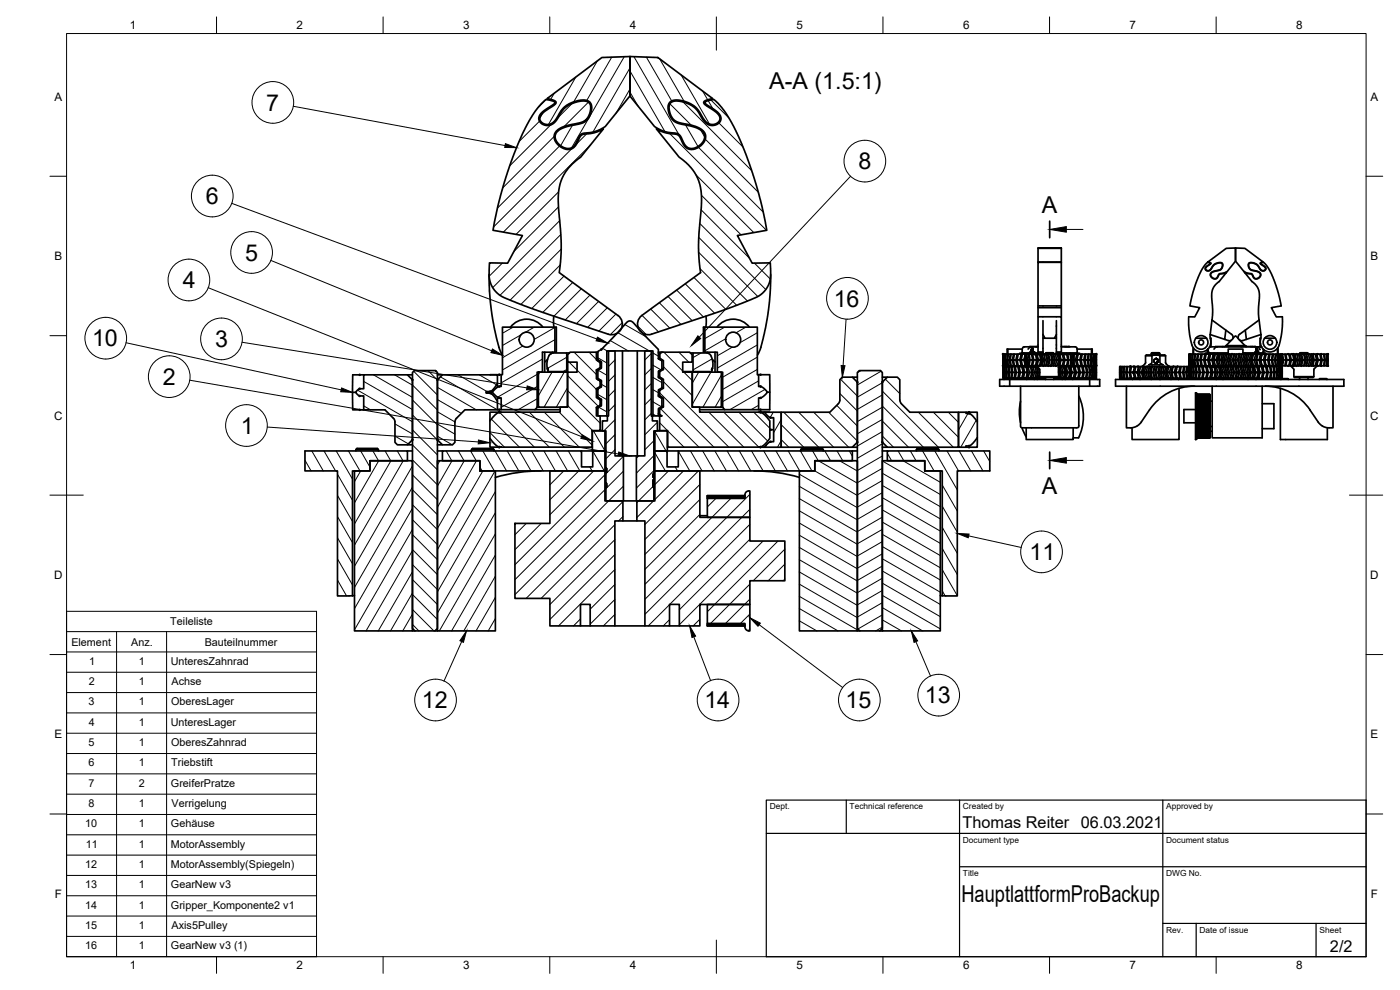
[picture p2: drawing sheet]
<svg xmlns="http://www.w3.org/2000/svg" width="420mm" height="297mm" viewBox="0 0 420 297" stroke-linecap="round" stroke-linejoin="round" font-family="sans-serif">
<defs><g id="words">
<g font-size="7">
<text x="230.8" y="26.8">A-A (1.5:1)</text>
<text x="79.9" y="33.2">7</text>
<text x="257.6" y="50.8">8</text>
<text x="61.8" y="61.3">6</text>
<text x="312.7" y="63.8">A</text>
<text x="73.6" y="78.2">5</text>
<text x="54.9" y="86.5">4</text>
<text x="250.2" y="92">16</text>
<text x="27.6" y="104">10</text>
<text x="64.5" y="104.1">3</text>
<text x="48.9" y="115.5">2</text>
<text x="72.3" y="130.2">1</text>
<text x="312.7" y="148.1">A</text>
<text x="308.9" y="168.1">11</text>
<text x="126.6" y="212.6">12</text>
<text x="211.4" y="212.6">14</text>
<text x="253.8" y="212.5">15</text>
<text x="277.6" y="211">13</text>
<text x="288.5" y="270.6">HauptlattformProBackup</text>
</g>
<g font-size="4.9">
<text x="288.9" y="248.5">Thomas Reiter 06.03.2021</text>
<text x="399.1" y="285.8">2/2</text>
</g>
<g font-size="3.5">
<text x="39" y="8.8">1</text>
<text x="89" y="8.8">2</text>
<text x="139" y="8.8">3</text>
<text x="189" y="8.8">4</text>
<text x="239" y="8.8">5</text>
<text x="289" y="8.8">6</text>
<text x="339" y="8.8">7</text>
<text x="389" y="8.8">8</text>
<text x="16.3" y="30.2">A</text>
<text x="411.3" y="30.2">A</text>
<text x="16.3" y="78">B</text>
<text x="411.3" y="78">B</text>
<text x="16.2" y="125.9">C</text>
<text x="411.2" y="125.9">C</text>
<text x="16.2" y="173.7">D</text>
<text x="411.2" y="173.7">D</text>
<text x="16.3" y="221.6">E</text>
<text x="411.3" y="221.6">E</text>
<text x="16.4" y="269.4">F</text>
<text x="411.4" y="269.4">F</text>
<text x="39" y="290.8">1</text>
<text x="89" y="290.8">2</text>
<text x="139" y="290.8">3</text>
<text x="189" y="290.8">4</text>
<text x="239" y="290.8">5</text>
<text x="289" y="290.8">6</text>
<text x="339" y="290.8">7</text>
<text x="389" y="290.8">8</text>
</g>
<g font-size="3.2">
<text x="51.1" y="187.6">Teileliste</text>
<text x="21.4" y="193.7">Element</text>
<text x="39.4" y="193.7">Anz.</text>
<text x="61.4" y="193.7">Bauteilnummer</text>
<text x="26.7" y="199.4">1</text>
<text x="41.7" y="199.4">1</text>
<text x="51.2" y="199.4">UnteresZahnrad</text>
<text x="26.6" y="205.5">2</text>
<text x="41.7" y="205.5">1</text>
<text x="51.5" y="205.5">Achse</text>
<text x="26.6" y="211.6">3</text>
<text x="41.7" y="211.6">1</text>
<text x="51.3" y="211.7">OberesLager</text>
<text x="26.6" y="217.7">4</text>
<text x="41.7" y="217.7">1</text>
<text x="51.2" y="217.7">UnteresLager</text>
<text x="26.6" y="223.8">5</text>
<text x="41.7" y="223.8">1</text>
<text x="51.3" y="223.9">OberesZahnrad</text>
<text x="26.6" y="229.9">6</text>
<text x="41.7" y="229.9">1</text>
<text x="51.4" y="230">Triebstift</text>
<text x="26.6" y="236">7</text>
<text x="41.6" y="236">2</text>
<text x="51.3" y="236.1">GreiferPratze</text>
<text x="26.6" y="242.1">8</text>
<text x="41.7" y="242.1">1</text>
<text x="51.5" y="242.1">Verrigelung</text>
<text x="25.6" y="248.2">10</text>
<text x="41.7" y="248.2">1</text>
<text x="51.3" y="248.2">Gehäuse</text>
<text x="25.8" y="254.3">11</text>
<text x="41.7" y="254.3">1</text>
<text x="51.2" y="254.3">MotorAssembly</text>
<text x="25.6" y="260.4">12</text>
<text x="41.7" y="260.4">1</text>
<text x="51.2" y="260.4">MotorAssembly(Spiegeln)</text>
<text x="25.6" y="266.5">13</text>
<text x="41.7" y="266.5">1</text>
<text x="51.3" y="266.5">GearNew v3</text>
<text x="25.6" y="272.6">14</text>
<text x="41.7" y="272.6">1</text>
<text x="51.3" y="272.6">Gripper_Komponente2 v1</text>
<text x="25.6" y="278.7">15</text>
<text x="41.7" y="278.7">1</text>
<text x="51.5" y="278.7">Axis5Pulley</text>
<text x="25.6" y="284.8">16</text>
<text x="41.7" y="284.8">1</text>
<text x="51.3" y="284.8">GearNew v3 (1)</text>
</g>
<g font-size="2.5">
<text x="231" y="242.9">Dept.</text>
<text x="255" y="242.9">Technical reference</text>
<text x="289" y="242.9">Created by</text>
<text x="350" y="242.9">Approved by</text>
<text x="289" y="252.8">Document type</text>
<text x="350" y="252.8">Document status</text>
<text x="289" y="262.9">Title</text>
<text x="350" y="262.9">DWG No.</text>
<text x="350" y="279.9">Rev.</text>
<text x="360" y="279.9">Date of issue</text>
<text x="396" y="279.9">Sheet</text>
</g>
</g></defs>
<!-- layer: Sichtbar -->
<g fill="none" stroke="#000" stroke-width=".51">
<path d="M164.2 29.6l16.4-12.3 8.4-.3v11.8l7.4 9.2 3.2 1.5 3.9 .7 .7 .7 1.6 2.9 .9 .6 1.1 .1a3.6 3.6 0 0 0 3.5-4.4l-.8-.9-1.3-.8-5.7-1.4-1.3-.7-.8-.9-.7-1.6-.2-1.3 .2-1.4 .7-.8 1.4-.3 2 .2 1.7 .6 2.5 1.6 2 3a2.8 2.8 0 0 0 2.3 1.9 2.8 2.8 0 0 0 2.7-1.2l.1-.6-.3-.8a16.1 16.1 0 0 0-4.2-3.3l-.4-.6 .2-.5 2.5-.7-16.5-12.3-8.4-.3v11.8l-7.3 9.2-3.1 1.4-4.1 .8-.6 .6-1.8 3.1-.9 .6-1.5-.1a3.5 3.5 0 0 1-2.9-4.2l.7-.9 1.3-.8 5.8-1.5 1.1-.5 1.1-1.4 .7-2.2a2.39 2.39 0 0 0-.7-2.4 2.39 2.39 0 0 0-2.5-.5l-2.2 .6-2.3 1.2-1.3 1.3-1.2 2a3 3 0 0 1-4.8 1.5l-.5-.9 .4-1.3 1.1-1 2.9-1.9 .5-.6-.1-.4-.4-.3zM311.5 78.7h7v13.1h-7zM311.5 74.4l7 .1zM311.5 74.5v4.1h7v-4.1M311.5 78.6v.1M311.5 74.4h7M318.5 78.6v.1M362.5 78.6l5.5-4.1 2.8-.1v3.9l-2.5 3.1-1 .5-1.3 .2-.4 .5a1.08 1.08 0 0 1-1.5 .9 1.08 1.08 0 0 1-.4-1.7l2.4-.7 .6-.6 .3-.7-.1-.7-.5-.3-1.1 .1a4 4 0 0 0-2.2 2.2l-.8 .1-.5-.5 .2-.6 1.4-1-.1-.3zM370.8 74.4l2.8 .1 5.5 4.1-.6 .2a.33 .33 0 0 0-.3 .4 .33 .33 0 0 0 .4 .2l.9 .7 .3 .7-.3 .3-.6 .1-.8-.6a2.45 2.45 0 0 0-3.4-1.5v.9l.5 .8 2.3 .8 .6 .4 .1 .7-.5 .7-1.1 .1-.9-1.3-1.5-.3-.9-.5-2.5-3.1zM146.8 82.4l.4 8.1 1.1 7.4a34.5 34.5 0 0 0 2.5 8.7M150.8 98.2h15.7v7.5h-3.7v6h-1.6l.1 10.5-.8 .7h-10.1v-3.5l-1.1-.2-1.6-1.5 1.5-1.4 1.2-.3v-3.6h.4zM162.9 98.2a6.1 6.1 0 0 0-9.7 0"/>
<path d="M166.2 94.9v3.3M166.5 98.2h.5v7.5h-.5M185.4 94.7l-17.6-12.9 .5-4.2 .1-4.8-.9-13.5 .2-2.2 .5-2.3 1-2.4 1.4-2 1.8-1.8 1.9-1.5 6.8-8.4-2.8 1.2-2.4 .3a2.31 2.31 0 0 0-2.5 2.2l-1.1 1.8-.9 .5-.9 .2a3.9 3.9 0 0 1-4-4.9l1-1.2 1.2-.6 5.5-1.4 1.5-.7 .9-1.2 .5-1.4 .1-1.7-.4-1-1-.4-1.2-.1-3.2 .9-2.2 1.5-2.2 3.3-.8 1-1.5 .6-1.7-.3a2.09 2.09 0 0 1-1.3-1.8 2.09 2.09 0 0 1 1.1-1.9l3.7-2.6v-.4l-1-.4a2.26 2.26 0 0 0-3.1 1l-2.1 2.7-2.1 3.4-4 9-1.9 5.5-2 6.7-2.3 10.6 8.8 1.6-4.4 8.3-5.5-.1a11.7 11.7 0 0 0 .6 6.7 8.6 8.6 0 0 0 5.7 4.5l10 3.7 19.4 6.5M185.5 94.6a3.2 3.2 0 0 1 .9 4.1 3.2 3.2 0 0 1-3.8 1.6M188 96.8l.9-.5 1 .3 7.7 8.2v2.8l1 .7v2.5l-1 .6v1.9l1 .6v2.5l-1 .6v1.9l1 .6v2.5l-1 .6v2.2h-1.6v-19.5h-13.9v19.5h-2.7v-2.5l1.1-.6v-1.9l-1.1-.6v-2.5l1.1-.6v-1.9l-1.1-.6v-2.5l1.1-.6v-2l-1.1-.5v-2.6l1.1-.6 1.6-1.5zM192.6 94.7l17.6-12.9-.4-4.1-.2-4.3 .9-14.1-.1-2-.5-2.5-1-2.3-1.5-2.2-1.6-1.6-2-1.6-6.8-8.4 2.3 1 2.7 .5a2.53 2.53 0 0 1 2.7 2.3l1.1 1.7 1.4 .6a3.9 3.9 0 0 0 4.3-4.9l-.9-1-1.3-.8-5.4-1.3-1.5-.7-.7-.8-.6-1.1-.3-1.8 .1-.8 .4-.8 1-.4 1.1-.1 1.9 .4 1.6 .6 1.5 1 1.7 2.1a5.4 5.4 0 0 0 2.6 3.1 2.34 2.34 0 0 0 2.7-.3 2.34 2.34 0 0 0 .7-2.5l-.9-1.2-3.6-2.5v-.4l.9-.4a2.03 2.03 0 0 1 2.9 .7l2.1 2.6 1.9 3.1 2.3 4.4 2.2 5.3 3.8 11.7 2.4 11.1-8.8 1.6 4.4 8.3 5.5-.1v.8a9.3 9.3 0 0 1-1.4 7.3 10 10 0 0 1-5.5 3.3l-7.9 3-20.9 7M192.6 94.6a3.2 3.2 0 0 0-.9 4.1 3.2 3.2 0 0 0 3.8 1.6M211.5 98.2h15.8v14.2h.4v3.6l.9 .1 1.2 1a.8 .8 0 0 1 .4 .8 .8 .8 0 0 1-.6 .6l-1 .8-.9 .1v3.5h-10.2l-.7-.7 .1-10.5h-1.6v-6h-3.8zM211.5 98.2h-.4v7.5h.4M211.9 94.9l-.1 3.3M215.2 98.2a6.1 6.1 0 0 1 9.7 0M231.3 82.4l-.2 5.4-.5 5.4-.9 5.3-1.4 5.7"/>
<path d="M311.5 91.8v3.2M311.5 92.3h7M313 96.2v10M317 96.2v10M318.5 91.8v3.2M363.7 96l4.2 3.1-.4 2.7 1.1 .4a1.08 1.08 0 0 0 1.3-.5 1.08 1.08 0 0 0-.3-1.4l-1.7-1.2M363.7 96l.2-3-.3-4.7 .3-1.3 .8-1.5 1.2-1 2.3-2.9-2.1 .6-.4 .5a1.2 1.2 0 0 1-1.4 .9 1.2 1.2 0 0 1-1-1.4 1.2 1.2 0 0 1 1.4-.9l1.2-.3a1.12 1.12 0 0 0 1-.9 1.12 1.12 0 0 0-.7-1.2h-.6a3.6 3.6 0 0 0-2.4 2.2l-1 .1a.81 .81 0 0 1-.5-.8 .81 .81 0 0 1 .7-.7l.9-.8a1.1 1.1 0 0 0-1.8 .7l-1.1 1.7-1.3 3.1-1.1 3.5-.9 3.9 2.9 .5-1.4 2.8-1.9-.1a27.4 27.4 0 0 0 1 8.5M363.7 96l-.5 4.4M373.7 99.1l-1.7 1.2a1.07 1.07 0 0 0-.3 1.4 1.07 1.07 0 0 0 1.3 .5l1.1-.4M377.9 96l-4.2 3.1 .4 2.7M377.9 96l-.2-3.2 .3-4.3-.3-1.6-.8-1.4-1.2-1-2.3-2.9 2.1 .6 .5 .7a1.2 1.2 0 0 0 1.5 .7 1.2 1.2 0 0 0 .8-1.5 1.2 1.2 0 0 0-1.4-.8l-1.3-.3a1.11 1.11 0 0 1-.9-1 1.11 1.11 0 0 1 .7-1.1h.6a4 4 0 0 1 2.5 2.2l1 .1a.8 .8 0 0 0 .4-.8 .8 .8 0 0 0-.7-.7l-.8-.8a1.1 1.1 0 0 1 1.6 .6l1.1 1.8 1.5 3.4 1.1 3.5 .8 3.6-2.9 .5 1.4 2.8 1.9-.1a21.4 21.4 0 0 1-1.5 9.5 2.96 2.96 0 0 1-3.7 .6 2.96 2.96 0 0 1-1.3-3.5v-1.2M377.9 96l.5 4.4"/>
<path d="M106.7 117.7h-.9l.1 5.3h3.3M109.2 112.5h13.1l1.5 1.5v18l-1.5 1.5h-3l-.8-.8v-6.1l-.2-.9-2.8-2.7h-6.3v-4.2h-1.3l-.5-.3a.8 .8 0 0 1-.6-.7 .8 .8 0 0 1 .6-.8l.5-.4h1.3zM109.2 112.5h-3.3l-.1 5.2M122.3 112.5h1.5M123.8 111.8l.6-.6h6.3l.6 .6v76.8l-.8 .7h-6l-.7-.7zM131.3 114l1.5-1.5h16.5v2.5l-.7 1.1-1.3 1.3-1.4 .1v.4h1.2l.5 .3 1.7 2.2v2.6h-9.8l-2.8 3-.2 6.7-.7 .8h-3l-1.5-1.5zM131.3 112.5h1.5M145.9 117.7h1.9M149.3 115v1.2M149.3 119.2v1.2M150.4 112.4l-3.3 .1M161.6 111.7h8.7v10.5h-8.7z"/>
<path d="M163.5 105.7v6M164.3 110.6v.4M164.3 110.6l.2 .3M164.3 107.9l-.8 .7M164.4 110.9l.1 .6M164.4 110.5l.1 .4M164.5 110.9h-.2M164.5 110.9l-.2 .1M164.5 111.5h.1M165.8 105.7l-.1 .2M166.1 105.9h4v5.6h-5.6M166.1 105.9h-.4a3.8 3.8 0 0 0-1.5 4.1l.1 .6"/>
<path d="M170.1 111.5h.3M170.1 105.9h.8M170.4 108.7l-.1 3M179 105.7h.4M179 116.6l.4 .3M179 111l.4 .3M179.4 108l1.1 .6M179.4 113.6l1.1 .7M179.4 119.2l1.1 .7M179.5 119.6l.7 .1M179.5 113.9l.7 .2M179.5 108.3l.7 .2"/>
<path d="M180.1 119.9l.4 .3M180.1 114.3l.4 .3M180.1 108.7l.4 .3M180.1 116l.3 .2M180.1 110.3l.3 .2M182.6 105.3h2v31.5h2.5v13.5h-5.3v-4.1h.3v-1.1h-.3v-3.4h.3v-1.1h-.3v-11.3h-1v-3h1.5v-1.5h.3zM186.8 105.3v31.5M191.3 105.3v31.5M193.5 105.3h2v19.5h.3v1.5h1.5v3h-1.1v12.9h-.3v1h.3v.8h-.3v2.2h.3v4.1h-5.2v-13.5h2.5zM197.6 105.7h1.4M197.6 118.5l.4 .3M197.6 112.9l.4 .2"/>
<path d="M197.6 107.6l1 .7M197.6 113.2l1 .7M197.6 118.8l1 .7M197.7 116.9l.3 .2M197.7 111.3l.3 .2M197.8 107.7l.8 .2M197.8 119l.8 .1M197.8 113.3l.8 .2M198 106.2v1.1M198.1 106l.7-.3h8.2l.7 .7v2.3h-2.8v3h2.8v10.5h2.3v1.5l18.5 .1 .9 .6 1.6 1.9v5.2l-.4 .6-1.4 1.5-.9 .5-27.9 .1v-5h-2.4v-4.4h.6l-.6-.4v-1.6l1.1-.7v-2.7l-1.1-.6v-1.7l1.1-.6v-2.7l-1.1-.7v-1.6l1.1-.6v-2.7l-1.1-.9zM198.6 105.7l-1 .2M198.6 116.2l.5 .3"/>
<path d="M198.6 110.6l.5 .3M204.9 111.5h3.1M207.2 105.9h.8M207.7 111.7h.1M207.8 111.7h8.7v10.5h-8.7zM212 105.9h-4v5.6h5.6l.1-1 .1 .1M212 105.9a2.62 2.62 0 0 1 2 2.9l-.2 1.8M212.3 105.7l.1 .2M213.8 107.9l.8 .7M213.8 110.6h-.2M214.6 105.7v6M227.7 112.4h3.3v5.3"/>
<path d="M228.4 104.2l-1.1 2.4M230.4 117.7h.6v5.2h-3.3M255.8 113.2h1.5M257.3 111.8l.6-.6h6.3l.6 .6v76.8l-.7 .7h-6.1l-.7-.7zM264.8 113.2h1.5M301 109.7h6.8M301 109.7v-1.7l.1 1.7M301 106.2v.9M301 108.9v.8M301 110v3.5M301.1 111.7v1.8M301.1 106.2l-.1 1.8"/>
<path d="M301.1 110l.1 1.7M301.1 109.7v-1.7l.2 1.7M301.1 106.2h.2l-.1 1.8M301.2 110v1.7M301.2 111.7v1.8M301.3 111.7l-.1 1.8h.2M301.3 106.2v1.8M301.4 110h-.2l.1 1.7h.2M301.5 109.7l-.2-1.7h.3l.2 1.7M301.5 106.2h.3l-.2 1.8M301.5 110v1.7M301.5 111.7v1.8"/>
<path d="M301.7 111.7l-.2 1.8h.4M301.8 106.2h.1l-.1 1.8M301.9 110h-.4l.2 1.7h.4M301.9 109.7l-.1-1.7h.4l.2 1.7M301.9 106.2h.5l-.2 1.8M302.1 110h-.2l.2 1.7M302.1 111.7l-.2 1.8h.2M302.3 111.7l-.2 1.8h.5M302.5 104.7h-.2v1.5M302.6 110h-.5l.2 1.7h.5M302.6 109.7l-.2-1.7h.5l.3 1.7M302.6 106.2h.6l-.3 1.8"/>
<path d="M302.8 110h-.2l.2 1.7M302.8 111.7l-.2 1.8h.2M303 111.7l-.2 1.8h.6M303 113.9h-3v2h3M303 113.9h24M303 115.9h24M303 113.9v2M303.2 106.2h.3l-.3 1.8M303.4 110h-.6l.2 1.7h.7M303.5 109.7l-.3-1.7h.6l.3 1.7M303.5 106.2h.6l-.3 1.8M303.6 110h-.2l.3 1.7"/>
<path d="M303.7 111.7l-.3 1.8h.2M303.9 111.7l-.3 1.8h.8M304.1 106.2h.4l-.4 1.8M304.3 113.5h7M304.3 113.5h.1M304.4 110h-.8l.3 1.7h.8M304.4 113.5h.1M304.5 109.7l-.4-1.7h.8l.3 1.7M304.5 106.2h.7l-.3 1.8M304.5 113.5h.1M304.7 110h-.3l.3 1.7M304.7 111.7l-.3 1.8h.3"/>
<path d="M304.7 113.5h.1M304.9 113.5h.1M305 111.7l-.3 1.8h.8M305.2 106.2h.4l-.4 1.8M305.3 113.5h.1M305.5 110h-.8l.3 1.7h.8M305.5 113.5h.1M305.6 106.2h.9M305.8 110h-.3l.3 1.7M305.8 111.7l-.3 1.8h.3M306 106h7M306.1 108h-.9l.4 1.7"/>
<path d="M306.1 108l.4 1.7M306.1 108l.4-1.8h.4l-.4 1.8M306.2 113.5h.1M306.2 111.7l-.4 1.8h.9M306.3 115.9v11.8a.57 .57 0 0 0 .7 .7h16a.57 .57 0 0 0 .8-.7v-11.8M306.4 113.5h.1M306.7 110h-.9l.4 1.7h.9M306.8 106v-1.3h-4.3l.1 1.5-.2 1.8M306.8 105.7l.1 .2h6.1M306.8 110.5l.3 1.2M306.9 109.7l-.4-1.7h.8l.4 1.7M306.9 106.2h.8l-.4 1.8"/>
<path d="M307.1 111.7l-.3 1.3M307.1 110h.8l.4 1.7h-.8zM307.1 110h-.4a4 4 0 0 1 0 3.5h.4M307.2 113.5h.1M307.5 113.5h.1M307.5 111.7l-.4 1.8h.8M307.7 106.2h.1M307.8 106.3l.1 1.7zM307.8 106.4a3.5 3.5 0 0 0 0 3.2M307.8 106.2h3M307.8 109.8h.2M307.8 106.3h.2l.1 1.7"/>
<path d="M307.8 106.2v.1M307.8 107.8v.2M307.9 108l-.1 1.8v-1.8v.2M307.9 108h.2l-.1 1.8 .3-1.8M308 106.3l.3 1.7M308 109.8l.1 .2h-.2M308.1 113.7v.2M308.1 109.8h.5M308.1 106.3h.5l.3 1.7M308.2 113.6l2.2 .1h-2.3zM308.3 111.7l-.4 1.8h.2M308.3 108h.6l-.3 1.8h.2l.3-1.8"/>
<path d="M308.4 113.5h.1M308.5 110h.7l.4 1.7h-.7zM308.5 110h-.4a3.8 3.8 0 0 1 0 3.5h.4M308.6 106.3h.2l.3 1.7M308.8 113.5h.1M308.8 105.9v.1M308.8 109.8h.8M308.8 106.3h.8M308.9 111.7l-.4 1.8h.7M309.1 105.7l.3-.2 1.2 .2-1.2 .2zM309.1 105.7h1.5M309.1 108h.8"/>
<path d="M309.2 110h.4M309.4 105.5l-.3 .2M309.4 105.1h.2M309.5 104.1h-.8a1.52 1.52 0 0 0-1.9 .6M309.5 104.1h2M309.5 104l-1 .7M309.5 105.1v.4h.6M309.5 105.1h.1M309.6 106.3h.1M309.6 109.8h.1M309.6 113.5h.1M309.6 105.1h.3"/>
<path d="M309.6 111.7l-.4 1.8h.4M309.7 104.7l.1-.2a.25 .25 0 0 1 .1 .4 .25 .25 0 0 1-.3 .1zM309.7 104.5a.33 .33 0 0 1 .4 .1 .33 .33 0 0 1-.1 .5 .37 .37 0 0 1-.1 .4 .37 .37 0 0 1-.5-.1 .37 .37 0 0 1 .1-.5zM309.7 105.9v.1M309.8 113.5h.1M309.9 104.5v.6M309.9 106.3h.9l.3 1.7M309.9 108l-.3 1.8h.3l.4-1.8M309.9 108l-.3-1.7h.3l.4 1.7M310 104.5l-.3 .1-.1 .5M310 105.1h.1M310 110h.6l.4 1.7h-.5z"/>
<path d="M310 110h-.4a3.7 3.7 0 0 1 0 3.5h.4M310.2 113.5h.1M310.3 108h.8l-.3 1.8h-.9M310.4 113.7v.2M310.5 111.7l-.5 1.8h.6l.4-1.8M310.6 110h.5l.4 1.7M310.8 106.3h.4M310.8 106.2v.1M310.8 106.3h.4a3.7 3.7 0 0 1 0 3.5h-.4a3.8 3.8 0 0 0 0-3.5zM310.9 113.5h.1M311 109.8l1 1v2.2M311.2 104l-.1 .1"/>
<path d="M311.2 106.3h.6M311.2 106.2l.6 .1M311.3 110h-.2l.5 1.7M311.3 113.5h.1M311.3 113.5v.4M311.5 104l-2.5 .1M311.5 111.7h.1M311.5 111.7l-.4 1.8h-.5M311.6 111.7l-.5 1.8h.5M311.7 108h.7l-.4 1.8h-.8M311.7 110.4l.3 1.3M311.8 106.3h.2l.4 1.7"/>
<path d="M311.8 106.2h.5M312 106.3h.3l.5 1.7M312 111.8l-.4 1.7h.5M312 113l.3 .2h5.5M312.1 113.1v.4h.5M312.3 106.2l.1 .1M312.3 106.2v.1M312.3 106.3h.4l.5 1.7M312.3 106.3l.5 1.7M312.4 106.2h.8M312.6 113.5h.1M312.7 113.2l-.1 .3"/>
<path d="M312.7 113.2v.3h.5M312.7 106.3h.5M312.8 108l-.5 1.8h.4l.5-1.8M312.8 108l-.5 1.8h-.3M312.9 105.9v.1M313 101.5h4M313 105.6h-1.5v-10.6h7v10.6h-1.5M313 100.4l.6 1.1M313.2 106.3l.5 1.7M313.2 106.2l.6 .1M313.2 113.2v.3h.3M313.2 108h.5l-.4 1.8h-.6"/>
<path d="M313.3 109.8h.5M313.6 113.2l-.1 .3h.3M313.8 106h2.5M313.8 106l.2-.2h1a.84 .84 0 0 1 1.3 .5h.5M313.8 106v.3M313.8 113.2v.7M313.8 106.3l.6 1.7M313.8 106.3l.5 1.7M313.9 106.3h.5l.5 1.7M314.3 108l-.5 1.8M314.4 109.8h.3M314.4 106.3h.3"/>
<path d="M314.7 106.3l.4 1.7M314.7 106.3h.6M314.7 109.8h.6M314.9 108l-.5 1.8h-.5M314.9 108h.2M315.1 108l-.4 1.8M315.3 106.3l.5 1.7M315.3 106.3h.3l.5 1.7M315.6 106.3h.5l.5 1.7M315.8 108l-.5 1.8M315.8 108h.3l-.5 1.8h-.3M316.1 109.8h.1"/>
<path d="M316.1 106.3h.1M316.2 106.3h.5l.4 1.7M316.2 109.8h.5M316.2 106.3l.4 1.7M316.3 113.5h.1M316.3 113.2v.7M316.5 113.2l-.1 .3h.7M316.6 108l-.5 1.8h-.5M316.6 108h.1M316.6 113.2l-.1 .3M316.6 108l-.4 1.8M316.8 106.2v.1"/>
<path d="M316.8 106.2l.9 .1M316.8 106.3h.5l.5 1.7M317 106h7M317 100.4l-.6 1.1M317.1 113.5h.4M317.1 108h.7l-.5 1.8h-.6zM317.2 113.2l-.1 .3M317.3 106.3h.4l.5 1.7M317.7 106.2h.1M317.7 106.3h.1M317.7 109.8h.4M317.7 106.3h.4l.3 1.7"/>
<path d="M317.7 106.3l.5 1.7M317.8 106.2l1 .1 .4 1.7M317.8 110.8v1.3v-.2M317.8 110.8l-.1 .9M317.8 106.2v.1M317.8 110.8h.1M317.8 110.8v1.1M317.8 110.8l-.1 1.1M317.8 111.9v.2M317.8 111.1l.2 .6h-.2M317.9 110.3l-.1 2.9-.1-.2h-5.7M318 111.7l-.2 .7"/>
<path d="M318.1 106.3h.7M318.1 110.3l.4 1.4zM318.2 108l-.5 1.8h-.4M318.2 108l-.5 1.8M318.4 108h.8l-.4 1.8h-.7zM318.5 111.7l-.5 1.8h.6M318.5 111.7l-.5 1.8h-.5l.1-.3M318.5 104l1.2 .1M318.5 104.1h3.8a.71 .71 0 0 1 1 .6M318.6 110.2l.4 1.5h.6M318.8 110h.3M318.8 106.3h.4l.4 1.7"/>
<path d="M318.8 106.2l.5 .1M319 111.7l-.4 1.8h.5M319 109.8l-.5 .5h-.9l.1 2.7M319.2 106.3h.1M319.2 109.8h.1M319.2 106.5v-.2h.9l.4 1.7M319.3 106.2l1.5 .1M319.3 106.2v.1M319.3 113.5h.1M319.6 108l-.4 1.8h-.4M319.6 108h.9l-.4 1.8h-.9v-.3M319.6 111.7l-.5-1.7h.5l.4 1.7"/>
<path d="M319.6 111.7l-.5 1.8h.5l.4-1.8M319.6 104l1.5 .1M319.7 113.7v.2M319.7 113.5h.1M319.8 113.6l2.1 .1h-2.2zM320 113.5h.1M320 110h-.4l.4 1.7M320 104v.1M320 105.9v.1M320 111.7l-.4 1.8h.4M320.1 106.3h.3l.4 1.7M320.4 111.7l-.4 1.8h.7"/>
<path d="M320.4 106.3h.1M320.4 109.8h.1M320.5 106.3h.7l.2 1.7M320.6 104l.1 .1M320.7 110h-.7l.4 1.7h.7M320.7 110h.4a3.7 3.7 0 0 1 0 3.5h-.4a3.7 3.7 0 0 0 0-3.5zM320.7 113.5h.1M320.8 108l-.4 1.8h-.3M320.8 108h.6l-.2 1.8h-.7M320.8 106.2h.4M320.9 105.9v.1M321.1 110h.2"/>
<path d="M321.1 113.5h.2M321.1 113.5h.1M321.2 106.2l1 .1M321.2 106.3h.2l.2 1.7M321.2 113.5h.1M321.2 105.9v.1M321.4 113.5h4.4M321.4 113.5h-2.6v.4M321.4 106.3h.5l.2 1.7M321.6 108l-.2 1.8h-.2M321.6 108h.5l-.2 1.8h-.5M321.7 111.7l-.4 1.8h.8"/>
<path d="M321.9 106.3l.2 1.7M321.9 113.7v.2M322 106.3h.2l.1 1.7h.5l.4 1.7M322.1 113.5h.1M322.1 110h-.8l.4 1.7h.8M322.1 108l-.2 1.8M322.1 108l.1 1.8-.2 .2M322.2 106.3l.1 3.5 6.7-.1M322.2 106.2l.1 .4M322.3 109.4v.3M322.3 106.2h.9l-.4 1.8M322.4 113.5h.1"/>
<path d="M322.5 111.7l-.4-1.7h.4a4 4 0 0 1 0 3.5h.1M322.5 111.7l-.4 1.8h.4M322.5 110h.1M323 111.7l-.4 1.8h.8M323.2 108h.9l.4 1.7M323.2 106.2h.4l-.4 1.8M323.2 108.1l.4 1.6M323.2 107.9v.1M323.2 113.5h.1M323.3 104.7v1.3M323.3 104.7h4.3M323.3 105.7l-.1 .2h-6.2"/>
<path d="M323.4 110h-.8l.4 1.7h.8M323.5 113.5h.1M323.6 106.2h.9l-.4 1.8M323.8 118.9a14.6 14.6 0 0 1-.1 12.5h-1.6M323.8 110h.9M323.8 111.7l-.4-1.7h.4l.4 1.7M323.8 113.5h.9M323.8 111.7l-.4 1.8h.4l.4-1.8M324.2 113.5h.1M324.2 111.7h.8M324.4 113.5h.1M324.4 108l.4 1.7"/>
<path d="M324.4 108h.9l.3 1.7M324.5 106.2h.3l-.4 1.8M324.8 106.2h.8l-.3 1.8M325 113.5h.1M325 110h.8M325 111.7l-.3-1.7h.3l.4 1.7M325 113.5h.8M325 111.7l-.3 1.8h.3l.4-1.8M325.1 113.5h.1M325.4 111.7h.7M325.5 113.5h.1M325.6 113.5h.1"/>
<path d="M325.6 108l.3 1.7M325.6 108h.7l.3 1.7M325.6 106.2h.3l-.3 1.8M325.7 113.5h.1M325.8 113.5h.1M325.9 106.2h.7l-.3 1.8M326.1 110h.7M326.1 111.7l-.3-1.7h.3l.3 1.7h.6M326.1 111.7l-.3 1.8h.3M326.4 111.7l-.3 1.8h.7M326.6 108l.3 1.7M326.6 108h.6l.2 1.7"/>
<path d="M326.6 106.2h.3l-.3 1.8M326.9 106.2h.5l-.2 1.8M327 110h.6M327 111.7l-.2-1.7h.2l.3 1.7h.5M327 111.7l-.2 1.8h.2M327 113.9h3v2h-3M327 113.9v2M327.3 111.7l-.3 1.8h.6M327.4 108l.2 1.7M327.4 108h.5l.2 1.7M327.4 106.2h.2l-.2 1.8M327.6 106.2v-1.5h.2v1.5"/>
<path d="M327.6 106.2h.5l-.2 1.8M327.8 110h.4M327.8 111.7l-.2-1.7h.2l.2 1.7h.4M327.8 111.7l-.2 1.8h.2M328 111.7l-.2 1.8h.4M328.1 108l.2 1.7M328.1 108h.4l.1 1.7M328.1 106.2h.2l-.2 1.8M328.3 106.2h.3l-.1 1.8M328.4 110h.3M328.4 111.7l-.2-1.7 .3 1.7h.3M328.4 111.7v1.8"/>
<path d="M328.5 111.7l-.1 1.8h.3M328.6 108l.1 1.7M328.6 108h.2l.1 1.7v-1.7M328.6 106.2v1.8M328.7 106.2h.2l-.1 1.8M328.8 110h.2M328.8 111.7l-.1-1.7 .3 1.7M328.8 111.7v1.8M328.8 111.7v1.8h.2M328.9 108l.1 1.7M328.9 108l.1-1.8v1.8M329 110v1.7z"/>
<path d="M329 110v1.7M329 111.7v1.8M329 111.7v1.8zM329 106.2v3.5M334.8 113.9h68.5v2h-68.5zM336 110h3.2M336 113.5h3.2M336 111.7l.1 1.8M336 110v3.5M336.1 110v1.7M336.1 111.7l.1 1.8M336.2 110l-.1 1.7"/>
<path d="M336.2 111.7l.1 1.8M336.3 110l-.1 1.7h.3M336.5 111.7l.1 1.8M336.6 110l-.1 1.7M336.6 111.7l.2 1.8M336.8 110l-.2 1.7h.5M337.1 111.7l.2 1.8M337.3 111.7l.2 1.8M337.3 110l-.2 1.7M337.5 110l-.2 1.7h.6M337.9 111.7l.3 1.8M338.1 115.9v12.5l2-.1 1.2-.6"/>
<path d="M338.2 110l-.3 1.7M338.2 111.7l.3 1.8M338.5 110l-.3 1.7h.7M338.9 111.7l.3 1.8M339.2 110h4.2l-.4 1.7M339.2 110l-.3 1.7M339.2 111.7l.4 1.8M339.6 110l-.4 1.7h.9l.4-1.7M339.9 113.7v.2M340 113.6l2.1 .1h-2.2zM340.1 111.7l.4 1.8M340.5 111.7l.4 1.8"/>
<path d="M340.9 110l-.4 1.7h.8l.4-1.7M341.3 111.7l.4 1.8M341.9 111.7l.4 1.8M341.9 110a3.7 3.7 0 0 0 0 3.5M342.1 113.7v.2M342.3 110l-.4 1.7h.7l.4-1.7M342.6 111.7l.4 1.8M343 111.7l.4 1.8h.5M343 111.7l.4 1.8h-4.2M343.4 111.7l.5 1.8h.5l-.4-1.8M343.6 109.1l-.8 .9M343.8 106.8h1.9a4 4 0 0 1 2.8 0h1.3"/>
<path d="M343.9 110h.5l-.4 1.7h-.6zM343.9 110h-.5l-.4 1.7M344.4 110h.5M344.4 113.5h.5M344.5 111.7h.1M344.5 111.7l.4 1.8M344.5 111.7l.5 1.8h.5M344.9 110h.1M344.9 113.5h.1M344.9 110l-.4 1.7M345 111.7l.5 1.8h.3M345.4 111.7l.4 1.8"/>
<path d="M345.5 110h.3l-.4 1.7h-.4zM345.5 110h-.5l-.5 1.7M345.5 106h2.5M345.5 106l.2-.2h2.2l.1 .2M345.5 106v.5M345.5 113.5v.4M345.7 106.8v2l-.9 .7h4.3l-1-.6v-2.1M345.8 110h11.2M345.8 113.5h.7M346 111.7l.5 1.8M346.2 111.7l.4 1.8M346.4 107.8v.1a.73 .73 0 0 0 .3 1.1"/>
<path d="M346.5 113.5h11M346.5 110l-.5 1.7M346.5 107.8l.4-.2 .5 .2M346.6 110l-.4 1.7h-.2M346.6 111.7l.5 1.8M346.7 109h.4M346.9 111.7l.4 1.8M346.9 107.6l.4 .2 .2 .4-.1 .4-.5 .3 .6-.5-.1-.5-.5-.3 .4 .1 .2 .4-.1 .5-.4 .3 .4-.3 .1-.4-.2-.5zM346.9 107.6l.5 .2 .1 .6-.6 .5 .6-.5-.2-.6-.4-.2 .4 .2 .2 .5-.2 .5-.4 .1 .3-.1 .3-.5-.1-.4-.5-.3 .5 .3 .1 .5-.6 .5 .4-.2 .2-.4-.2-.5-.4-.2 .6 .5-.3 .6 .3-.6-.6-.5 .4 .2 .2 .4-.1 .4-.5 .3M347.1 110l-.5 1.7h.3M347.3 110l-.4 1.7M347.4 107.8l.1 .1a.69 .69 0 0 1 0 .7 .69 .69 0 0 1-.6 .4"/>
<path d="M347.4 107.8l.1 .6-.5 .5-.6-.4v-.6M347.5 108.2v.1M347.5 111.7l.4 1.8M347.8 111.7l.5 1.8M347.9 110l-.4 1.7h.3l.5-1.7M348 106v.5M348 113.5v.4M348.3 111.7l.5 1.8M348.4 111.7l.4 1.8M348.8 110l-.4 1.7M349 111.7l.4 1.8M349.4 110l-.4 1.7h.4l.5-1.7"/>
<path d="M349.4 111.7l.5 1.8M349.8 106.8l-.3-.3h-5.5l-.2 .3-.1 2.3M349.8 106.8l.1 2.3M349.9 111.7l.5 1.8-.5-1.8M349.9 109.1l.9 .9M350.4 110l-.5 1.7zM350.4 111.7l.4 1.8M350.8 110l-.4 1.7h.6l.4-1.7M351 111.7l.4 1.8M351.5 113.7v.2M351.6 113.6l2.1 .1h-2.2zM351.7 111.7l.4 1.8"/>
<path d="M351.9 110a3.9 3.9 0 0 0 0 3.5M352.1 110l-.4 1.7h.8l.4-1.7M352.5 111.7l.4 1.8M352.8 111.7l.5 1.8M352.9 111.7l.2 1.1M353.3 110l-.5 1.7M353.7 113.7v.2M353.8 111.7l.3 1.8M353.8 116.5v15.4h-14.1v-3.6M354.1 110l-.3 1.7h-.9l.2-1M354.1 111.7l.4 1.8M354.5 110l-.4 1.7"/>
<path d="M354.9 111.7l.4 1.8M355.3 110l-.4 1.7h-.8M355.3 111.7l.2 1.8M355.5 110l-.2 1.7M355.9 111.7l.3 1.8M356.2 110l-.3 1.7h-.6M356.2 111.7l.2 1.8M356.4 110l-.2 1.7h.5l.2-1.7M356.7 111.7l.2 1.8M356.8 109.7h4.8M356.8 108v1.7zM356.8 108l.2 1.7"/>
<path d="M356.8 106.2v1.8zM356.8 110h.1M356.8 106.2l.1 1.8M356.9 110h.1M356.9 111.7l.1 1.8M357 106.2v1.8M357 110l-.1 1.7h.2M357.1 109.7l-.1-1.7h.2l.1 1.7M357.1 106.2h.2l-.1 1.8M357.1 110v1.7M357.1 111.7v1.8M357.2 111.7l-.1 1.8h.3"/>
<path d="M357.3 106.2v1.8M357.3 113.5h.1M357.4 110h-.3l.1 1.7h.4M357.4 113.5h.1M357.5 109.7l-.2-1.7h.4l.1 1.7M357.5 106.2h.3l-.1 1.8M357.5 113.5h.1M357.6 110v1.7M357.6 111.7v1.8M357.7 111.7l-.1 1.8h.4M357.8 106.2h.2l-.2 1.8M358 110h-.4l.1 1.7h.5"/>
<path d="M358 109.7l-.2-1.7h.5l.3 1.7M358.1 104.3l-.1 1.9h.6l-.3 1.8M358.2 110h-.2l.2 1.7M358.2 111.7l-.2 1.8h.2M358.2 104.5v1.7M358.4 111.7l-.2 1.8h.5M358.4 115.9a16.2 16.2 0 0 0-13.4 7.1M358.6 106.2h.2l-.2 1.8M358.7 110h-.5l.2 1.7h.6M358.8 109.7l-.2-1.7h.6l.2 1.7M358.8 106.2h.6l-.2 1.8M358.9 101.5h3.2"/>
<path d="M359 110h-.3l.3 1.7M359 111.7l-.3 1.8h.3M359.2 111.7l-.2 1.8h.6M359.3 120h3.8M359.3 119.9l3.8 .1M359.3 119.7l3.8 .2M359.3 119.4h3.8l-3.8 .2h3.8l-3.8 .1h3.8M359.3 119.4h3.8M359.3 119.2l3.8 .2M359.3 118.9h3.8l-3.8 .1h3.8h-3.8h3.8l-3.8 .2h3.8M359.3 118.8l3.8 .1M359.3 118.5h3.8l-3.8 .1 3.8 .2"/>
<path d="M359.4 106.2h.3l-.3 1.8M359.6 110h-.6l.2 1.7h.7M359.7 109.7l-.3-1.7h.7l.3 1.7M359.7 106.2h.7M359.9 110h-.3l.3 1.7M359.9 111.7l-.3 1.8h.3M360.1 108l.3-1.8h.4l-.4 1.8M360.2 111.7l-.3 1.8h.8M360.7 110h-.8l.3 1.7h.8M360.8 106.2h.8M361 110h-.3l.3 1.7M361 111.7l-.3 1.8h.3"/>
<path d="M361.3 108h-.9l.4 1.7M361.3 108l.3 1.7M361.3 108l.3-1.8h.4l-.4 1.8M361.4 111.7l-.4 1.8h.9M361.6 109.7h6.6M361.9 110h-.9l.4 1.7h.8M362 106.2h.9l-.3 1.3M362.2 110h.9l.4 1.7h-.9zM362.2 110h-.3l.3 1.7M362.2 111.7l-.3 1.8h.3M362.3 105v1M362.5 108h-.9l.4 1.7"/>
<path d="M362.5 108l.4 1.7-.3-1.2M362.5 108l.4-1.8h.4l-.4 1.8M362.5 105.1l.1 .4M362.5 105.1h.1M362.5 105.1v.4M362.5 105.6l.2 .3h5.9M362.5 105.6l.1 .1M362.6 104.7l-.1 .9M362.6 104.7v.4M362.6 111.7l-.4 1.8h.9M362.6 105.5l.1 .3M362.6 105.5l.1 .1"/>
<path d="M362.7 104.6h-.1M363.1 118.3h-3.8h3.8l-3.8 .1 3.8 .1M363.1 110h.1M363.2 101.5h.2v2.5h-.3M363.2 100.4l4.3 1.4M363.2 100.4v1.2a2.92 2.92 0 0 1-1.7 3.7 2.92 2.92 0 0 1-3.8-1.8M363.3 109.7l-.4-1.7h.8l.4 1.7M363.3 106.2h.8l-.4 1.8M363.5 111.7l-.3 1.8M363.6 110h.8l.3 1.7h-.7zM363.6 110h-.4a3.8 3.8 0 0 1 0 3.5h.4M363.8 115.9v15.5h15v-15.5"/>
<path d="M363.8 109.7v.3M364 111.7l-.4 1.8h.8l.3-1.8M364.1 106.2h.2M364.3 108l.4-1.8h-.4a3.8 3.8 0 0 0 0 3.5M364.4 110h.2M364.4 113.5h.2M364.6 105.9v.1M364.7 109.7l-.4-1.7h.7l.4 1.7M364.7 106.2h.7l-.4 1.8M365 110h.7l.4 1.7h-.6zM365 110h-.4a3.7 3.7 0 0 1 0 3.5h.4M365.2 104.1l-.9 .6"/>
<path d="M365.3 104.1h-2.3M365.3 104.1h12M365.3 104h-.1M365.4 106.2h.4M365.5 111.7l-.5 1.8h.7M365.5 105.9v.1M365.7 110h.4l.4 1.7M365.8 108l.4-1.8h-.4a3.7 3.7 0 0 0 0 3.5M366.1 111.7l-.4 1.8h.4l.4-1.8M366.2 106.2h.6l-.4 1.8M366.3 108l.5 1.7M366.3 108h-.5l.4 1.7"/>
<path d="M366.5 110h.6l.4 1.7h-.5zM366.5 110h-.4l.5 1.7M366.5 111.7h.1M366.6 111.7l-.5 1.8h.4M366.8 106.2h.5l-.4 1.8M366.9 108l.4 1.7zM366.9 108l.4-1.8h.5l-.5 1.8M367 104l-.1 .1M367 111.7l-.5 1.8h.6M367.1 113.5h.1M367.1 113.5v.4M367.1 110h.5"/>
<path d="M367.4 104v.1M367.5 111.7l-.4 1.8h.5M367.6 110h.1M367.6 113.5h.1M367.6 110l.5 1.7M367.8 109.7l-.5-1.7h.5l.5 1.7M367.8 106.2h.4M368 103.7h5.7l.2 .3M368 103.7v.3M368.1 111.7h.1M368.1 111.7l-.5 1.8M368.1 110h-.5l.5 1.7"/>
<path d="M368.1 111.7l-.5 1.8h.5M368.2 109.7h1.5M368.2 106.2l-.4 1.8M368.3 106.2h.5M368.4 108l.5 1.7M368.4 108l.4 1.7M368.5 110l.5 1.7M368.5 110h-.4l.5 1.7h.4M368.6 110h.5M368.6 113.5h.5M368.6 106h-6.9v.2M368.6 106.2v-1.5h4.4v1.5"/>
<path d="M368.6 111.7l-.5 1.8h.4M368.8 104l-.1 .1M368.8 106.2l-.4 1.8M368.9 106.2h.5l-.5 1.8M369 111.7l-.5 1.8M369.1 110h.2M369.1 113.5h.2M369.1 110l.5 1.7M369.3 108l.5 1.7M369.3 108h-.4l.5 1.7M369.4 106.2h.3M369.5 102.1l-1.5 1.6"/>
<path d="M369.6 111.7h.1M369.6 111.7l-.5 1.8M369.7 110h-.4l.4 1.7M369.7 111.7l-.4 1.8h.4M369.7 109.7h2.2M369.7 106.2l-.4 1.8M369.8 106.2h.6M369.9 108h.2l.5 1.7M369.9 108l.5 1.7M370 101.6l.7-.7 1 .7M370 110l.5 1.7M370 110h-.3l.5 1.7h.3"/>
<path d="M370 113.5h.1M370.1 110h.5M370.2 111.7l-.5 1.8h.3M370.4 106.2h.2l-.5 1.8M370.4 106.2l-.5 1.8M370.5 111.7l-.4 1.8h.5M370.6 108l.5 1.7M370.6 108h.2l.5 1.7M370.6 106.2h.5l-.5 1.8M370.6 110h.3M370.6 110l.5 1.7M370.8 108h.1"/>
<path d="M371.1 106.2h.2l-.5 1.8M371.1 111.7h.3M371.1 111.7l-.5 1.8h.3M371.3 106.2h.6l-.5 1.8M371.4 110h-.5l.5 1.7M371.4 111.7l-.5 1.8h.5M371.4 108l.5 1.7M371.4 108h.3l.5 1.7M371.6 110h-.2l.5 1.7h.1M371.6 110h.6M371.6 110l.4 1.7M371.9 111.7l-.5 1.8h.8"/>
<path d="M371.9 106.2h.1M371.9 109.7h8.1M371.9 106.2h.3l-.5 1.8M372 111.7l-.4 1.8M372.1 102.1l1.6 1.6-1.2 .3M372.2 110l.4 1.7M372.2 110h.3M372.2 113.5h.3M372.2 106.2h.5l-.5 1.8M372.3 108l.4 1.7M372.3 108l.5 1.7M372.6 111.7l-.4 1.8"/>
<path d="M372.6 111.7h.4M372.7 106.2h.1M372.8 106.2h.5l-.4 1.8M372.8 106.2l-.5 1.8M373 110h-.5l.5 1.7M373 111.7l-.5 1.8h.5M373 106h6.9v.2M373.1 110l.4 1.7M373.1 110h.5M373.1 113.5h.5M373.3 109.7l-.4-1.7h.4l.5 1.7M373.3 106.2h.5l-.5 1.8"/>
<path d="M373.5 111.7l-.4 1.8M373.7 110l.4 1.7M373.7 110h.4M373.7 113.5h.4M373.8 106.2h.5l-.5 1.8M373.8 108l.5 1.7M374 103.9v.1M374.1 111.7l-.4 1.8M374.1 111.7h.5M374.3 106.2h.5M374.3 106.2l-.5 1.8M374.4 108l.4-1.8h.6l-.5 1.8"/>
<path d="M374.4 108l.4 1.7M374.4 108h.5l.5 1.7M374.5 113.5v.4M374.6 110h-.5l.5 1.7M374.6 111.7l-.5 1.8h.5M374.6 110l.5 1.7M374.6 110h.5M374.6 113.5h.5M375.1 111.7l-.5 1.8M375.3 108l.5 1.7zM375.4 106.2h.4l-.5 1.8M375.4 108l.4-1.8h.4l-.4 1.8"/>
<path d="M375.4 104v.1M375.5 111.7l-.4 1.8h.6M375.7 110h-.6l.4 1.7h.6M375.8 104l-11.1 .1M375.8 104h.6M375.8 104v.1M375.8 105.9v.1M376.1 110h.3M376.1 111.7l-.4-1.7h.4a3.5 3.5 0 0 1 0 3.5h.3M376.1 111.7l-.4 1.8h.4M376.2 109.7l-.4-1.7h.6l.5 1.7M376.2 106.2h.7l-.5 1.8"/>
<path d="M376.5 104.1h.4M376.5 105.7l.4-.2 .9 .1-1 .3zM376.7 105.9v.1M376.7 105.7l.1 .1M376.8 105.7l-.1 .1M376.8 105.6h.1M376.9 111.7l-.5 1.8h.8M376.9 106.2h.4a3.8 3.8 0 0 0 0 3.5M376.9 105.5h.5M376.9 105.1h.1M377 104.4l.3 .3M377 104.7v.4"/>
<path d="M377 104.4l.3 .1 .1 .5a.3 .3 0 0 1 0 .4 .3 .3 0 0 1-.4 0 .3 .3 0 0 1 0-.4zM377 105.9v.1M377.1 104.6l.2 .5h-.2zM377.1 104.5l-.1 .2M377.2 110h-.8l.5 1.7h.7M377.2 110h.4a3.8 3.8 0 0 1 0 3.5h-.4a3.8 3.8 0 0 0 0-3.5zM377.3 104.1h1.3M377.3 104.1l.4 .1 .5 .7M377.3 104.7v.4h-.2M377.3 106.2h.2l-.4 1.8M377.5 105.1l-.1 .4M377.5 109.7l-.4-1.7h.8l.4 1.7"/>
<path d="M377.5 106.2h.8l-.4 1.8M377.6 113.5h.2M377.7 105.6l-1 .1M377.8 109.7l-.2 .3M378.1 111.7l-.3 1.8h.8M378.3 106.2h.4a4 4 0 0 0 0 3.5M378.4 108l.3-1.8h.9l-.4 1.8M378.4 101.5h-.2v2.5h.3M378.4 100.4l-4.3 1.4M378.6 110h-.8l.3 1.7h.9M378.7 106.2h.1M378.7 109.7l-.3-1.7h.8l.4 1.7"/>
<path d="M379 111.7l-.4-1.7h.4l.3 1.7M379 111.7l-.4 1.8h.4l.3-1.8M379 113.4l.9 .1M379 105.7v.2h-6M379.1 104.7l-.1 1.1M379.3 105v1M379.3 111.7h.9M379.5 101.5h3.3M379.6 106.2h.4l-.4 1.8M379.7 115.9a16.2 16.2 0 0 1 13.5 7.1M379.9 110l-.9 .1M380 109.7l-.4-1.7h.9l.3 1.7"/>
<path d="M380 106.2h.8l-.3 1.8M380.2 110h.8M380.2 111.7l-.3-1.7h.3l.4 1.7h.8M380.2 111.7l-.3 1.8h.3M380.6 111.7l-.4 1.8h.8M380.8 108l.3 1.7M380.8 108h.8l.3 1.7M380.8 106.2h.3l-.3 1.8M381.1 106.2h.8l-.3 1.8M381.4 110h.7M381.4 111.7l-.4-1.7h.4l.3 1.7h.7M381.4 111.7l-.4 1.8h.4"/>
<path d="M381.7 111.7l-.3 1.8h.7M381.9 108l.3 1.7M381.9 108h.6l.3 1.7M381.9 106.2h.3l-.3 1.8M382.2 106.2h.6l-.3 1.8M382.4 110h.6M382.4 111.7l-.3-1.7h.3l.2 1.7h.6M382.4 111.7l-.3 1.8h.3M382.6 111.7l-.2 1.8h.6M382.8 108l.3 1.7M382.8 108h.5l.3 1.7M382.8 106.2h.3l-.3 1.8"/>
<path d="M383.1 106.2h.5l-.3 1.8M383.2 110h.5M383.2 111.7l-.2-1.7h.2l.2 1.7h.5M383.2 111.7l-.2 1.8h.2M383.4 104.5v1.7M383.4 111.7l-.2 1.8h.5M383.6 108l.2 1.7M383.6 108h.4l.2 1.7M383.6 104.3v1.9h.2l-.2 1.8M383.8 106.2h.4l-.2 1.8M383.9 110h.3M383.9 111.7l-.2-1.7h.2l.1 1.7h.4"/>
<path d="M383.9 111.7l-.2 1.8h.2M384 111.7l-.1 1.8h.3M384 109.7h.3M384 109.7v.1M384.2 108l.1 1.7M384.2 108h.3l.1 1.7M384.2 106.2v1.8M384.3 116.5v15.4h14.1v-3.6M384.3 106.2h.3l-.1 1.8M384.3 109.8h.4M384.4 110h.2M384.4 111.7l-.2-1.7 .3 1.7h.2"/>
<path d="M384.4 111.7v1.8M384.4 113.7v.2M384.5 111.7l-.1 1.8h.2M384.5 113.6l2.2 .1h-2.3zM384.6 108v1.7h-4.6M384.6 106.2v1.8M384.6 108h.3M384.7 111.7l-.1-1.7 .2 1.7M384.7 111.7v1.8M384.7 110h.1M384.7 111.7l.1 1.8M384.7 106.3h.2l.3 1.7"/>
<path d="M384.8 106.3l.1 1.7M384.8 106.2h.1M384.8 110v3.5zM384.9 109.8h.7M384.9 106.3h.7l.3 1.7M384.9 108l-.2 1.8h.2l.3-1.8M385.2 108h.7M385.6 106.3h.3l.3 1.7M385.9 109.8h.9M385.9 106.3h.9M385.9 108l-.3 1.8h.3l.3-1.8M386.2 108h1l-.1 .4"/>
<path d="M386.7 113.7v.2M387.1 107.7l.1 .3M387.1 106.3h.8l.4 1.7M387.2 108l-.4 1.8h.3l.5-1.8M387.2 108l-.4-1.7h.3l.5 1.7M387.3 109.8l.9 .8M387.6 108h.7l-.4 1.8h-.8M387.9 106.3h.3l.5 1.7M388.2 110.6l.1 .4M388.3 113h6M388.3 111v2M388.6 106.3h.6l.4 1.7"/>
<path d="M388.7 108l-.5 1.8h.4l.5-1.8M388.7 108l-.5 1.8h-.3M388.7 108l-.5-1.7h.4l.5 1.7M389.1 108h.5l-.4 1.8h-.6M389.2 106.3h.6l.5 1.7M389.2 109.8h.5M389.7 106.3l.5 1.7M389.8 106.3h.4l.6 1.7M390.1 106h2.5M390.1 106l.1-.2h1.1a.84 .84 0 0 1 1.3 .5M390.1 106v.3M390.1 113.2v.7"/>
<path d="M390.2 108l-.5 1.8M390.2 109.8h.4M390.2 106.3h.4M390.6 106.3l.4 1.7M390.6 106.3h.6l.5 1.7M390.6 109.8h.6M390.8 108l-.6 1.8h-.4M390.8 108h.2M391 108l-.4 1.8M391.2 106.3h.3l.5 1.7M391.5 106.3h.4l.5 1.7M391.7 108l-.5 1.8"/>
<path d="M391.7 108h.3l-.5 1.8h-.3M391.9 109.8h.2M391.9 106.3h.2M392.1 106.3h.6M392.1 109.8h.6M392.1 106.3l.4 1.7M392.4 108l-.5 1.8h-.4M392.4 108h.1M392.5 108l-.4 1.8M392.6 113.2v.7M393.1 108h.5l-.5 1.8h-.4zM393.1 108l-.4-1.7h.4l.5 1.7"/>
<path d="M393.1 106.3h.5l.5 1.7M393.6 106.3h.1M393.6 106.3h.4l.4 1.7M393.6 106.3l.5 1.7M394 106.3h.7l.5 1.7M394.1 108l-.5 1.8h-.5M394.1 108l-.5 1.8h.4M394.4 108h.8l-.5 1.8h-.7zM394.5 110.6l-.2 2.4-.2 .2h-5.5l-.3-.2M394.7 106.3h.4l.4 1.7M395.1 106.3l.4 1.6M395.1 109.8h.1"/>
<path d="M395.2 106.3h.9l.4 1.7M395.3 109.8l-.8 .8M395.5 108l-.4 1.8h-.4M395.5 108h1l-.4 1.8h-.9l.3-1.7M396 113.7v.2M396.1 113.6l2.1 .1h-2.2zM396.1 106.3h.3l.4 1.7M396.4 106.3h.8l.3 1.7M396.8 108l-.4 1.8h-.3M396.8 108h.7l-.3 1.8h-.8M397.2 106.3h.3l.2 1.7M397.5 106.3h.5l.2 1.7"/>
<path d="M397.7 108l-.2 1.8h-.3M397.7 108h.5l-.2 1.8h-.5M398 106.3l.3 1.7M398.2 106.3h.3v1.7M398.2 113.7v.2M398.3 108l-.3 1.8M398.3 108h.2v1.8h-.3M398.5 106.3v1.7M398.5 106.3h.1M398.5 109.7v.1M398.5 108v1.8M400 115.9v12.5h-1.3a3.9 3.9 0 0 1-3.1-1.8l-2.4-3.6"/>
<path d="M106.8 134.9v.4M107.1 134.5h4.5a2.2 2.2 0 0 1 2 .4h-6.8zM113.6 134.9v.4M122.3 133.5h1.5M122.3 135.3h1.5M131.3 133.5h1.5M131.3 138.2h12.7v3.1h4.7v48h-17.4zM131.3 135.3h1.5M132.8 135.3h41.7v4.8h3.4v-4.8h3.6v6h-37.5v-3.1h-11.2zM141.5 134.9v.4M141.8 134.5h4.4a2.28 2.28 0 0 1 2.1 .4h-6.8zM147 131.5v2.7h2.8"/>
<path d="M148.3 134.9v.4M148.3 124.8l1.2-1 .9-.1h17.7v-1.5h2.3v-10.5h2.8v-3h-2.8v-2.3l.7-.7h7.9v2.3l1.1 .7v1.6l-1.1 .7v2.7l1.1 .6v1.7l-1.1 .6v2.7l1.1 .6v1.7l-1.1 .6v2.6h1.1v4.4h-2.4v5l-28-.1-1.2-.9-1.5-1.7v-5.2zM149.3 122.9h1.1M149.8 134.2h.6M150.4 123.7h-3.4v2.6M160.5 122.9h7.6M161.3 122.2h.3M174.5 135.3h3.3M177.7 134.2h.1M177.8 129.3h3.7v6h-3.7zM179 122.2l.4 .3M180.1 121.6l.3 .2"/>
<path d="M180.1 129.2h.7M181.5 135.3h.3M182.1 124.8h.2M187.1 136.8h3.9M195.8 124.8h.2M196.2 135.3h.3M196.5 129.3h3.8v6h-3.8zM196.5 135.3h3.7v4.8h3.4v-4.8h52.2v2.9h-11.3v3.1h-48zM197.3 129.2h.7M197.6 124.6l1 .2M197.6 124.1l.4 .3M197.6 124.8h.4"/>
<path d="M197.7 122.5l.3 .3M198.6 121.8l.5 .3M200.3 135.3h3.3M200.3 134.2h.1M210 122.9h7.5M216.5 122.2h.3M227.7 123.7h3.2M227.7 134.2h1.1M228.8 133.9v.3h.6M229.4 123.7h5v10.5h-5l1.5-1.6 1.3-.1v-7.2l-1.3-.1zM229.4 123.7h-.6v.2M231 128.9h1.2"/>
<path d="M234.4 123.7h14.6l2.9-3.1 .2-6.7 .7-.7h3l1.5 1.5v18l-1.5 1.5h-21.4zM240.3 134.9a2.75 2.75 0 0 1 2.5-.4h2.3a2.2 2.2 0 0 1 2 .4zM240.3 134.9v.4M247.1 134.9v.4M255.8 135.3h1.5M255.8 134.2h1.5M264.8 135.3h1.5M264.8 138.2h12.7v3.1h4.7v48h-17.4zM264.8 134.2h1.5M270.1 120l.2 .9 2.7 2.8h14.7v10.5h-21.4l-1.5-1.5v-18l1.5-1.5h3l.7 .7v6.1M275 134.9a2.2 2.2 0 0 1 2-.4h2.8a2.28 2.28 0 0 1 2 .4zM275 134.9v.4"/>
<path d="M281.8 134.9v.4M287.7 123.7h2.2v.3l1.3 .2 2.1 2.4v4.7l-1.8 2.1-.6 .4h-1v.4h-2.2zM289.9 123.7h3.4v2.9M293.3 131.3v2.9h-3.4M306.3 120.4a14.6 14.6 0 0 0 0 6.4M306.7 128.3l1.3 2.8M308 128.4v3.5h14.1v-3.5M342.6 126.6l-1.2 1.1M344.9 123l-2.4 3.6M358.8 122.9h-3.5v4h3.5M358.9 131.9a1.07 1.07 0 0 0 .4-1.4v-11.2a1 1 0 0 0-.5-1.4l.1 14M359.3 131.1l3.8 .1z"/>
<path d="M359.3 131.1h3.8l-3.8 .1 3.8 .2h-3.8M359.3 130.8h3.8l-3.8 .1h3.8l-3.8 .1 3.8 .1M359.3 130.7l3.8 .1M359.3 130.6l3.8 .1M359.3 130.2h3.8l-3.8 .1h3.8l-3.8 .1h3.8l-3.8 .1h3.8l-3.8 .1h3.8M359.3 130.1l3.8 .1M359.3 129.9h3.8l-3.8 .2h3.8M359.3 129.6h3.8l-3.8 .1h3.8l-3.8 .1h3.8l-3.8 .1h3.8M359.3 129.4h3.8l-3.8 .1 3.8 .1M359.3 129.3l4.5 .1M359.3 129.3h3.8M359.3 129h3.8h-3.8h3.8v.2h-3.8l3.8 .1"/>
<path d="M359.3 128.8l3.8 .2M359.3 128.6h3.8l-3.8 .2h3.8M359.3 128.6h3.8M359.3 128.5l3.8 .1M359.3 128.5h3.8M359.3 128.4l3.8 .1zM359.3 128.2h3.8l-3.8 .1h3.8v.1M359.3 128l3.8 .2M359.3 127.9l3.8 .1M359.3 127.7h3.8l-3.8 .2 4.5 .1M359.3 127.7h3.8M359.3 127.6l3.8 .1"/>
<path d="M359.3 127.6h3.8M359.3 127.6h3.8h-3.8M359.3 127.4h3.8v.2M359.3 127.2h3.8l-3.8 .1 3.8 .1M359.3 127.1l3.8 .1M359.3 127l3.8 .1M359.3 127h3.8M359.3 126.8h3.8l-3.8 .1 3.8 .1M359.3 126.7l3.8 .1M359.3 126.7h3.8h-3.8M359.3 126.7h3.8zM359.3 125.9h3.8l-3.8 .2h3.8l-3.8 .1h3.8l-3.8 .1h3.8l-3.8 .1h3.8l-3.8 .1h3.8v.2"/>
<path d="M359.3 125.9h3.8M359.3 125.8l3.8 .1M359.3 125.3h3.8l-3.8 .1h3.8l-3.8 .1h3.8v.3h-3.8M359.3 125.7l3.8 .1zM359.3 125.2l3.8 .1M359.3 125.2h3.8M359.3 125h3.8l-3.8 .1 3.8 .1M359.3 124.9l3.8 .1M359.3 124.8l3.8 .1M359.3 124.8h3.8zM359.3 124.5h3.8v.3h-3.8M359.3 124.5h3.8"/>
<path d="M359.3 124.4l3.8 .1zM359.3 124.3h3.8l-3.8 .1M359.3 124.3h3.8M359.3 124.2l3.8 .1M359.3 124.1l3.8 .1M359.3 124l3.8 .1M359.3 123.8h3.8l-3.8 .1 3.8 .1M359.3 123.8h3.8zM359.3 123.6h3.8v.2h-3.8M359.3 123.5l3.8 .1M359.3 123.5h3.8zM359.3 123.3h3.8l-3.8 .2"/>
<path d="M359.3 123.3h3.8M359.3 123.2l3.8 .1M359.3 123.1l3.8 .1M359.3 123.1h3.8M359.3 122.6h3.8v.3h-3.8h3.8h-3.8h3.8l-3.8 .1 3.8 .1M359.3 122.5l3.8 .1h-3.8M359.3 122.6h3.8zM359.3 122.4h3.8l-3.8 .1h3.8M359.3 122.3l3.8 .1M359.3 122.2l3.8 .1M359.3 122.1l3.8 .1M359.3 121.5h3.8l-3.8 .2h3.8h-3.8h3.8v.2h-3.8h3.8l-3.8 .1 3.8 .1"/>
<path d="M359.3 121.5h3.8M359.3 121.4l3.8 .1M359.3 121.3l3.8 .1M359.3 120.9h3.8v.2h-3.8h3.8l-3.8 .1 3.8 .1M359.3 120.8l3.8 .1M359.3 120.7l3.8 .1M359.3 120.7h3.8M359.3 120.5h3.8l-3.8 .1 3.8 .1M359.3 120.2l3.8 .1M359.3 120l3.8 .2M359.3 131.4h3.8zM363.1 120.4h-3.8l3.8 .1"/>
<path d="M363.1 120.4h.7M378.8 121.1h3.5v7.5h-3.5M106.4 141.3h4.6v-3.1h12.8v51.1h-17.4zM162.4 141.3l-7 .5-6.7 1.4M165 141.3h16.5v9h5.4v6h-2.4v31.5h-7.4v-6.5h-2.9v6.5h-9.2v-8.3h-10.5v-22.5h10.5zM181.5 141.3h.4M181.8 140.6l.3 .1M181.8 140.7l.1 .9 .2 .1M181.9 145.1l-.1 .7M181.9 141.7h.1M182.1 145.8h-.3v.4M186.9 156.3h4.2"/>
<path d="M187.1 150.3h3.9M195.9 145.8h.3v.4M195.9 145.1h.3v.7M195.9 144.4h.3v.7M195.9 144h.3v.4M195.9 143.1l.3 .1M195.9 142.4h.3v.7M196.2 142.2v.2M196.2 141.3h.3M196.5 141.3h13.5v13.9h15v7.1h10.5v12h-10.5v7.1h-15v6.4h-6.1v-6.5h-3v6.5h-7.4v-31.5h-2.4v-6h5.4zM210 154.7h2.3M212.3 148.7h11.2"/>
<path d="M212.3 148.9h11.2M212.3 149h11.2M212.3 149.2h11.2M212.3 149.3h11.2M223.5 149.5h-11.2M223.5 148.7h-11.2v.8M223.6 148.5a1.21 1.21 0 0 1 1.4-1.2v7.9h-12.7v-5.7h11.2v-1M226.2 141.3l6.9 .5 6.8 1.4M239.9 141.3h4.6v-3.1h12.8v51.1h-17.4zM106.4 178.7l-.6 .1v-37.5h5.2v-3.1h11.3v-2.9h-30.8v6h9.8v37.5l4.5-.1M282.2 178.7l.6 .1v-37.5h-5.3v-3.1h-11.2v-2.9h30.8v6h-9.8v37.5l-4.5-.1M123.8 189.3h.7"/>
<path d="M130.5 189.3h.8M174.2 187.8h2.9M184.5 187.8h9M200.9 187.8h3M212.3 187.1v.7h11.2M212.3 187.2h11.2M212.3 187.4h11.2M212.3 187.5h11.2M212.3 187.7h11.2M223.6 188.1a1.27 1.27 0 0 0 1.4 1.2v-7.9h-12.7v5.7h11.2v1M257.3 189.3h.7M264.1 189.3h.7"/>
<circle cx="158.1" cy="101.9" r="2.25"/>
<circle cx="220" cy="101.9" r="2.25"/>
<circle cx="360.5" cy="102.7" r=".75"/>
<circle cx="360.5" cy="102.7" r="2.04"/>
<circle cx="381.1" cy="102.7" r="2.04"/>
<circle cx="381.1" cy="102.7" r=".75"/>
</g>
<g fill="#000" stroke="#000" stroke-width=".3">
<circle cx="107.9" cy="116.6" r=".24"/>
<circle cx="107.9" cy="118.8" r=".24"/>
<circle cx="107.9" cy="112.5" r=".24"/>
<circle cx="123.8" cy="114" r=".24"/>
<circle cx="131.3" cy="114" r=".24"/>
<circle cx="147.1" cy="117.7" r=".24"/>
<circle cx="147.1" cy="117.5" r=".24"/>
<circle cx="147.1" cy="117.9" r=".24"/>
<circle cx="149.8" cy="116" r=".24"/>
<circle cx="149.8" cy="119.4" r=".24"/>
<circle cx="149.8" cy="112.4" r=".24"/>
<circle cx="180.5" cy="104.8" r=".24"/>
<circle cx="228.2" cy="112.4" r=".24"/>
<circle cx="228.3" cy="119.4" r=".24"/>
<circle cx="228.3" cy="116" r=".24"/>
<circle cx="257.3" cy="114.7" r=".24"/>
<circle cx="264.8" cy="114.7" r=".24"/>
<circle cx="301" cy="109.7" r=".24"/>
<circle cx="301" cy="106.2" r=".24"/>
<circle cx="304.3" cy="113.5" r=".24"/>
<circle cx="305.8" cy="111.7" r=".24"/>
<circle cx="306" cy="108" r=".24"/>
<circle cx="306.4" cy="109.7" r=".24"/>
<circle cx="306.4" cy="106.2" r=".24"/>
<circle cx="306.6" cy="113.5" r=".24"/>
<circle cx="306.6" cy="110" r=".24"/>
<circle cx="306.8" cy="105.9" r=".24"/>
<circle cx="307" cy="111.7" r=".24"/>
<circle cx="307.2" cy="108" r=".24"/>
<circle cx="307.6" cy="106.2" r=".24"/>
<circle cx="307.6" cy="109.7" r=".24"/>
<circle cx="307.8" cy="110" r=".24"/>
<circle cx="307.8" cy="113.5" r=".24"/>
<circle cx="308.2" cy="111.7" r=".24"/>
<circle cx="308.2" cy="113.5" r=".24"/>
<circle cx="308.9" cy="106.2" r=".24"/>
<circle cx="309.2" cy="113.5" r=".24"/>
<circle cx="309.2" cy="110" r=".24"/>
<circle cx="309.4" cy="113.5" r=".24"/>
<circle cx="309.6" cy="111.7" r=".24"/>
<circle cx="309.6" cy="109.8" r=".24"/>
<circle cx="309.6" cy="106.3" r=".24"/>
<circle cx="309.8" cy="108" r=".24"/>
<circle cx="310.3" cy="106.2" r=".24"/>
<circle cx="310.6" cy="109.8" r=".24"/>
<circle cx="310.6" cy="106.3" r=".24"/>
<circle cx="310.6" cy="113.5" r=".24"/>
<circle cx="310.6" cy="110" r=".24"/>
<circle cx="310.7" cy="113.5" r=".24"/>
<circle cx="310.8" cy="109.8" r=".24"/>
<circle cx="310.8" cy="106.3" r=".24"/>
<circle cx="310.9" cy="108" r=".24"/>
<circle cx="311" cy="111.7" r=".24"/>
<circle cx="311.3" cy="113.5" r=".24"/>
<circle cx="311.7" cy="106.2" r=".24"/>
<circle cx="311.8" cy="109.8" r=".24"/>
<circle cx="311.8" cy="106.3" r=".24"/>
<circle cx="312" cy="113.5" r=".24"/>
<circle cx="312.2" cy="108" r=".24"/>
<circle cx="313.2" cy="109.8" r=".24"/>
<circle cx="313.2" cy="106.3" r=".24"/>
<circle cx="313.2" cy="106.2" r=".24"/>
<circle cx="313.5" cy="113.5" r=".24"/>
<circle cx="313.6" cy="108" r=".24"/>
<circle cx="314.7" cy="109.8" r=".24"/>
<circle cx="314.7" cy="106.3" r=".24"/>
<circle cx="315.3" cy="109.8" r=".24"/>
<circle cx="315.3" cy="106.3" r=".24"/>
<circle cx="315.8" cy="108" r=".24"/>
<circle cx="316.8" cy="109.8" r=".24"/>
<circle cx="316.8" cy="106.3" r=".24"/>
<circle cx="316.8" cy="106.2" r=".24"/>
<circle cx="317.1" cy="113.5" r=".24"/>
<circle cx="317.3" cy="108" r=".24"/>
<circle cx="317.8" cy="113.3" r=".24"/>
<circle cx="318.2" cy="109.8" r=".24"/>
<circle cx="318.2" cy="106.3" r=".24"/>
<circle cx="318.3" cy="106.2" r=".24"/>
<circle cx="318.6" cy="113.5" r=".24"/>
<circle cx="318.6" cy="108" r=".24"/>
<circle cx="319.1" cy="111.7" r=".24"/>
<circle cx="319.5" cy="109.8" r=".24"/>
<circle cx="319.5" cy="106.3" r=".24"/>
<circle cx="319.8" cy="108" r=".24"/>
<circle cx="319.8" cy="106.2" r=".24"/>
<circle cx="320.1" cy="113.5" r=".24"/>
<circle cx="320.1" cy="110" r=".24"/>
<circle cx="320.5" cy="109.8" r=".24"/>
<circle cx="320.5" cy="106.3" r=".24"/>
<circle cx="320.5" cy="111.7" r=".24"/>
<circle cx="321.2" cy="106.2" r=".24"/>
<circle cx="321.4" cy="113.5" r=".24"/>
<circle cx="321.4" cy="110" r=".24"/>
<circle cx="321.8" cy="111.7" r=".24"/>
<circle cx="322.4" cy="109.7" r=".24"/>
<circle cx="322.4" cy="106.2" r=".24"/>
<circle cx="322.4" cy="113.5" r=".24"/>
<circle cx="322.7" cy="113.5" r=".24"/>
<circle cx="322.7" cy="110" r=".24"/>
<circle cx="323.1" cy="111.7" r=".24"/>
<circle cx="323.2" cy="105.9" r=".24"/>
<circle cx="323.3" cy="108" r=".24"/>
<circle cx="323.7" cy="109.7" r=".24"/>
<circle cx="323.7" cy="106.2" r=".24"/>
<circle cx="323.9" cy="113.5" r=".24"/>
<circle cx="323.9" cy="110" r=".24"/>
<circle cx="324.2" cy="111.7" r=".24"/>
<circle cx="329" cy="106.2" r=".24"/>
<circle cx="329" cy="109.7" r=".24"/>
<circle cx="339.2" cy="110" r=".24"/>
<circle cx="339.2" cy="113.5" r=".24"/>
<circle cx="340" cy="111.7" r=".24"/>
<circle cx="340.3" cy="113.5" r=".24"/>
<circle cx="340.3" cy="110" r=".24"/>
<circle cx="341.1" cy="111.7" r=".24"/>
<circle cx="341.5" cy="113.5" r=".24"/>
<circle cx="341.5" cy="110" r=".24"/>
<circle cx="342.5" cy="111.7" r=".24"/>
<circle cx="342.9" cy="110" r=".24"/>
<circle cx="342.9" cy="113.5" r=".24"/>
<circle cx="343" cy="111.7" r=".24"/>
<circle cx="343.9" cy="111.7" r=".24"/>
<circle cx="344.3" cy="110" r=".24"/>
<circle cx="344.3" cy="113.5" r=".24"/>
<circle cx="345.4" cy="111.7" r=".24"/>
<circle cx="345.8" cy="113.5" r=".24"/>
<circle cx="345.8" cy="110" r=".24"/>
<circle cx="347.2" cy="108.7" r=".24"/>
<circle cx="347.5" cy="111.7" r=".24"/>
<circle cx="348" cy="110" r=".24"/>
<circle cx="348" cy="113.5" r=".24"/>
<circle cx="349" cy="111.7" r=".24"/>
<circle cx="349.5" cy="110" r=".24"/>
<circle cx="349.5" cy="113.5" r=".24"/>
<circle cx="350.5" cy="111.7" r=".24"/>
<circle cx="350.9" cy="110" r=".24"/>
<circle cx="350.9" cy="113.5" r=".24"/>
<circle cx="351.8" cy="111.7" r=".24"/>
<circle cx="352.2" cy="113.5" r=".24"/>
<circle cx="352.2" cy="110" r=".24"/>
<circle cx="353.1" cy="111.7" r=".24"/>
<circle cx="353.4" cy="113.5" r=".24"/>
<circle cx="353.4" cy="110" r=".24"/>
<circle cx="354.2" cy="111.7" r=".24"/>
<circle cx="356.8" cy="110" r=".24"/>
<circle cx="356.9" cy="110" r=".24"/>
<circle cx="357" cy="110" r=".24"/>
<circle cx="361.6" cy="109.7" r=".24"/>
<circle cx="361.6" cy="106.2" r=".24"/>
<circle cx="361.8" cy="113.5" r=".24"/>
<circle cx="361.8" cy="110" r=".24"/>
<circle cx="362.2" cy="111.7" r=".24"/>
<circle cx="362.4" cy="108" r=".24"/>
<circle cx="362.6" cy="105.9" r=".24"/>
<circle cx="362.7" cy="106.2" r=".24"/>
<circle cx="362.7" cy="109.7" r=".24"/>
<circle cx="363" cy="110" r=".24"/>
<circle cx="363" cy="113.5" r=".24"/>
<circle cx="363" cy="119" r=".24"/>
<circle cx="363.4" cy="111.7" r=".24"/>
<circle cx="363.6" cy="108" r=".24"/>
<circle cx="364" cy="106.2" r=".24"/>
<circle cx="364" cy="109.7" r=".24"/>
<circle cx="364.3" cy="110" r=".24"/>
<circle cx="364.3" cy="113.5" r=".24"/>
<circle cx="364.7" cy="111.7" r=".24"/>
<circle cx="364.9" cy="108" r=".24"/>
<circle cx="365.3" cy="106.2" r=".24"/>
<circle cx="365.3" cy="109.7" r=".24"/>
<circle cx="365.6" cy="110" r=".24"/>
<circle cx="365.6" cy="113.5" r=".24"/>
<circle cx="366" cy="111.7" r=".24"/>
<circle cx="366.1" cy="113.5" r=".24"/>
<circle cx="366.1" cy="110" r=".24"/>
<circle cx="366.3" cy="108" r=".24"/>
<circle cx="366.8" cy="106.2" r=".24"/>
<circle cx="366.8" cy="109.7" r=".24"/>
<circle cx="367" cy="110" r=".24"/>
<circle cx="367" cy="113.5" r=".24"/>
<circle cx="367.5" cy="111.7" r=".24"/>
<circle cx="367.8" cy="108" r=".24"/>
<circle cx="368.2" cy="106.2" r=".24"/>
<circle cx="368.2" cy="109.7" r=".24"/>
<circle cx="368.5" cy="110" r=".24"/>
<circle cx="368.5" cy="113.5" r=".24"/>
<circle cx="369" cy="111.7" r=".24"/>
<circle cx="369.3" cy="108" r=".24"/>
<circle cx="369.7" cy="106.2" r=".24"/>
<circle cx="369.7" cy="109.7" r=".24"/>
<circle cx="370" cy="110" r=".24"/>
<circle cx="370" cy="113.5" r=".24"/>
<circle cx="370.5" cy="111.7" r=".24"/>
<circle cx="370.8" cy="108" r=".24"/>
<circle cx="371.1" cy="111.7" r=".24"/>
<circle cx="371.4" cy="108" r=".24"/>
<circle cx="371.9" cy="106.2" r=".24"/>
<circle cx="371.9" cy="109.7" r=".24"/>
<circle cx="372.2" cy="110" r=".24"/>
<circle cx="372.2" cy="113.5" r=".24"/>
<circle cx="372.6" cy="111.7" r=".24"/>
<circle cx="372.9" cy="108" r=".24"/>
<circle cx="373.4" cy="109.7" r=".24"/>
<circle cx="373.4" cy="106.2" r=".24"/>
<circle cx="373.7" cy="110" r=".24"/>
<circle cx="373.7" cy="113.5" r=".24"/>
<circle cx="374.1" cy="111.7" r=".24"/>
<circle cx="374.4" cy="108" r=".24"/>
<circle cx="374.8" cy="106.2" r=".24"/>
<circle cx="374.8" cy="109.7" r=".24"/>
<circle cx="375.1" cy="110" r=".24"/>
<circle cx="375.1" cy="113.5" r=".24"/>
<circle cx="375.6" cy="111.7" r=".24"/>
<circle cx="375.8" cy="108" r=".24"/>
<circle cx="376.3" cy="106.2" r=".24"/>
<circle cx="376.3" cy="109.7" r=".24"/>
<circle cx="376.5" cy="110" r=".24"/>
<circle cx="376.5" cy="113.5" r=".24"/>
<circle cx="376.9" cy="111.7" r=".24"/>
<circle cx="377.2" cy="108" r=".24"/>
<circle cx="377.9" cy="110" r=".24"/>
<circle cx="377.9" cy="113.5" r=".24"/>
<circle cx="378.2" cy="111.7" r=".24"/>
<circle cx="378.5" cy="104.1" r=".24"/>
<circle cx="378.5" cy="108" r=".24"/>
<circle cx="378.9" cy="106.2" r=".24"/>
<circle cx="378.9" cy="109.7" r=".24"/>
<circle cx="379" cy="110" r=".24"/>
<circle cx="379" cy="113.5" r=".24"/>
<circle cx="379" cy="105.9" r=".24"/>
<circle cx="379.1" cy="110" r=".24"/>
<circle cx="379.1" cy="113.5" r=".24"/>
<circle cx="379.4" cy="111.7" r=".24"/>
<circle cx="379.7" cy="108" r=".24"/>
<circle cx="380" cy="106.2" r=".24"/>
<circle cx="380" cy="109.7" r=".24"/>
<circle cx="384" cy="109.8" r=".24"/>
<circle cx="385.9" cy="108" r=".24"/>
<circle cx="386.6" cy="106.3" r=".24"/>
<circle cx="386.6" cy="109.8" r=".24"/>
<circle cx="386.9" cy="108" r=".24"/>
<circle cx="387.7" cy="106.3" r=".24"/>
<circle cx="387.7" cy="109.8" r=".24"/>
<circle cx="388.1" cy="108" r=".24"/>
<circle cx="388.2" cy="109.8" r=".24"/>
<circle cx="388.2" cy="106.3" r=".24"/>
<circle cx="389.1" cy="109.8" r=".24"/>
<circle cx="389.1" cy="106.3" r=".24"/>
<circle cx="389.5" cy="108" r=".24"/>
<circle cx="390.6" cy="106.3" r=".24"/>
<circle cx="390.6" cy="109.8" r=".24"/>
<circle cx="391" cy="108" r=".24"/>
<circle cx="391.7" cy="108" r=".24"/>
<circle cx="392.8" cy="106.3" r=".24"/>
<circle cx="392.8" cy="109.8" r=".24"/>
<circle cx="393.2" cy="108" r=".24"/>
<circle cx="394.2" cy="106.3" r=".24"/>
<circle cx="394.2" cy="109.8" r=".24"/>
<circle cx="394.6" cy="108" r=".24"/>
<circle cx="395.5" cy="106.3" r=".24"/>
<circle cx="395.5" cy="109.8" r=".24"/>
<circle cx="395.8" cy="108" r=".24"/>
<circle cx="396.5" cy="109.8" r=".24"/>
<circle cx="396.5" cy="106.3" r=".24"/>
<circle cx="396.8" cy="108" r=".24"/>
<circle cx="398.5" cy="109.8" r=".24"/>
<circle cx="398.5" cy="106.3" r=".24"/>
<circle cx="107.9" cy="123" r=".24"/>
<circle cx="123.8" cy="132" r=".24"/>
<circle cx="131.3" cy="132" r=".24"/>
<circle cx="149.8" cy="123.7" r=".24"/>
<circle cx="149.8" cy="134.1" r=".24"/>
<circle cx="149.8" cy="134.2" r=".24"/>
<circle cx="149.8" cy="122.9" r=".24"/>
<circle cx="228.2" cy="123.7" r=".24"/>
<circle cx="228.2" cy="134.2" r=".24"/>
<circle cx="228.2" cy="122.9" r=".24"/>
<circle cx="228.3" cy="123.7" r=".24"/>
<circle cx="228.3" cy="134.1" r=".24"/>
<circle cx="231.3" cy="125.3" r=".24"/>
<circle cx="231.3" cy="132.5" r=".24"/>
<circle cx="231.3" cy="128.9" r=".24"/>
<circle cx="257.3" cy="132.7" r=".24"/>
<circle cx="264.8" cy="132.7" r=".24"/>
<circle cx="290.8" cy="134.2" r=".24"/>
<circle cx="290.8" cy="133.8" r=".24"/>
<circle cx="290.8" cy="123.7" r=".24"/>
<circle cx="290.8" cy="124" r=".24"/>
<circle cx="363" cy="124.8" r=".24"/>
<circle cx="363" cy="123.5" r=".24"/>
<circle cx="363" cy="127.6" r=".24"/>
<circle cx="363" cy="124.5" r=".24"/>
<circle cx="363" cy="123.8" r=".24"/>
<circle cx="363" cy="130.5" r=".24"/>
<circle cx="363" cy="128.5" r=".24"/>
<circle cx="363" cy="126.7" r=".24"/>
<circle cx="363" cy="125.8" r=".24"/>
<circle cx="363" cy="124.4" r=".24"/>
<circle cx="363" cy="122.6" r=".24"/>
<circle cx="196.2" cy="144" r=".24"/>
</g>
<g fill="#000">
<circle cx="319.3" cy="106.2" r=".25"/>
<circle cx="343.4" cy="113.5" r=".25"/>
<circle cx="343.4" cy="110" r=".25"/>
<circle cx="394.1" cy="108" r=".25"/>
</g>
<!-- layer: Border -->
<g fill="none" stroke="#000" stroke-width=".3">
<path d="M20 10.1h390v276.9h-390zM65 5.1v5M115 5.1v5M165 5.1v5M215 5.1v10M265 5.1v5M315 5.1v5M365 5.1v5M15 52.9h5M410 52.9h5M15 100.7h5M410 100.7h5"/>
<path d="M15 148.6h10M405 148.6h10M15 196.4h5M410 196.4h5M15 244.2h5M410 244.2h5M65 287v5M115 287v5M165 287v5M215 282.1v9.9M265 287v5M315 287v5"/>
<path d="M365 287v5"/>
</g>
<!-- layer: TitleBlock -->
<path d="M230 240.1h180v46.9h-180zM230 250h180M254 240.1v9.9M288 240.1v46.9M349 240.1v46.9M288 260.1h122M349 277.1h61M359 277.1v9.9M395 277.1v9.9" fill="none" stroke="#000" stroke-width=".36"/>
<!-- layer: Schraffur -->
<g fill="none" stroke="#000" stroke-width=".3">
<path d="M179.2 18.3l-7 12.3M183.6 17.2l-7.5 12.9M187.3 17l-15.7 27.4M190.3 17l13.4 23.3M194 17.2l7.6 13.1M198 17.7l7.3 12.7M161.9 36.4l-6.1 6.1M162.9 33.9l-.9 1.6M163.9 29.9l-2.4 2.4M165.2 37.5l-12.2 12.3M166.3 28l-1 1.8M171.6 31.1l-4 4"/>
<path d="M171.8 37.6l-3.5 6.1M172.8 23.2l-8.2 14.2M176.3 35.4l-.8 .8M176.6 30.7l-7.3 7.3M189 20.4l-11.1 19.3M189 26.8l-4.2 7.2M189 27.6l2.5 4.2M189 21.3l10.6 18.2M201.1 31.2l6.4 6.4M204.4 22.5l8.5 14.7M205 30.6l20.6 20.6M205.8 37.5l3.7 6.5"/>
<path d="M210.3 39.1l1.2 2M210.9 27.4l3.4 5.8M213.4 30l5.3 5.4M215.8 36.9l7.2 7.2M166.3 40.9l-15.4 15.5M167.7 57.5l-12.8 12.8M167.9 43.8l-18.6 18.6M171.5 44.7l-23.4 23.4M176 40.2l-2.9 2.9M177.2 43.5l-26.1 26.1M201 40.1l29 29M208.8 52.4l17.4 17.4"/>
<path d="M209.6 44.2l19.5 19.5M210.5 58.6l11.9 11.9M211.7 41.8l15.9 15.9M150.7 79l-3.9 3.9M167.6 62.1l-13.4 13.3M168 66.2l-20.1 20.1M168.1 79.5l-11.8 11.8M168.3 70.3l-18.2 18.3M168.4 74.7l-15.3 15.4M209.7 75.7l14.6 14.6M209.7 71.2l17.7 17.8M210 67.1l19.8 19.8"/>
<path d="M210.4 63l14.5 14.5M226.4 79l4.8 4.7M230.8 78.9l.4 .4M154 98.2l-3.2 1.8M160.3 98.2l-2.7 1.5M166.5 98.2l-6.2 3.6M169.3 82.9l-9.7 9.7M171.9 84.8l-9 8.9M174.5 86.6l-8.3 8.3M177.1 88.5l-7.5 7.5M179.7 90.4l-6.7 6.7M182.3 92.3l-5.9 5.9"/>
<path d="M184.8 94.2l-5.1 5.1M185.4 99.8l9.5 5.5M186.7 96.8l-3.5 3.6M187.5 97.4l6.4 3.6M191.4 97.8l2.6 2.6M192.7 94.6l4.9 5M195.3 92.7l5.7 5.8M197.9 90.8l6.5 6.6M200.5 88.9l7.3 7.3M203.1 87l8 8.1M205.7 85.2l8.8 8.8M208.3 83.3l9.5 9.5"/>
<path d="M210.1 80.6l11 11M217.4 98.2l-5.9 3.4M223.8 98.2l-2.9 1.7M227.3 99.8l-5.2 3M107.3 117.1l16.5 9.5M109.2 114.5l14.6 8.4M112.1 112.5l11.7 6.7M118.4 112.5l5.4 3.1 7.5 7.4M124.2 111.4l7.1 7.1M128.4 111.2l2.9 2.9M131.3 119.9l7.2 4.1M131.3 116.2l11.7 6.8"/>
<path d="M132.2 113.1l17.1 9.9M137.5 112.5l8.7 5M143.8 112.5l5.2 3M147 118l.9 .5M156.4 100.4l-5.6 3.3M156.9 103.8l-6.1 3.5M161.2 112.3l-11.9 6.9M161.2 116l-10.8 6.2M161.2 119.6l-5.7 3.3M162 111.7l-.4 .7M162.8 107.7l-12.4 7.2M162.8 111.4l-.5 .3"/>
<path d="M165.7 111.7l-4.1 7.1M165.9 105.9l-1 .6M166.5 101.9l-15.7 9.1M166.5 105.6l-.1 .1M169.3 111.7l-6 10.5M170.1 110.9l-1.1 .6M170.1 107.2l-5.8 3.4M170.3 116.4l-3.4 5.8M170.4 108.2l8.6 8.6M170.4 117.2l9.7 9.8M170.4 112.7l9.2 9.2M172.3 105.7l6.7 6.7"/>
<path d="M176.8 105.7l2.2 2.2M179.4 108.3l.7 .7M179.5 118.4l2.6 1.5M179.5 107.4l2.6 1.5M179.5 111l2.6 1.6M180.5 115.3l1.6 1M180.8 104.5l1.4 .8M182.8 105.3l-.2 .1M183.1 102.2l5.5 3.1M184.6 108l-2 1.9M184.6 112.5l-2 1.9M184.6 117l-2 1.9"/>
<path d="M195.5 106.1l-2 1.9M195.5 110.6l-2 1.9M195.5 115.1l-2 1.9M195.5 119.6l-2 1.9M196 116.9l1.6 .9M196 113.2l2.6 1.6M196 109.6l2.3 1.3M196 105.9l1.6 1M198 117.9l16.3 16.3M199.1 114.5l19.7 19.7M199.1 110l8.6 8.6M199.2 105.7l5.7 5.6"/>
<path d="M203.7 105.7l3 3M205.3 111.7l2.4 2.4M209.7 111.7l-1.9 3.2M210.4 105.9l-2.4 1.4M213.3 111.7l-5.5 9.6M213.6 111.4l-.2 .1M213.7 107.7l-5.7 3.3M216.5 112.6l-5.6 9.6M216.5 118.9l-1.9 3.3M217.8 101.6l-6.3 3.6M219.8 104.2l-4.5 2.6M227.3 103.5l-12 6.9"/>
<path d="M227.3 107.2l-10.4 6M227.3 110.8l-10.4 6M227.7 114.3l-10.8 6.2M229.6 116.8l-10.6 6.1M252 118.1l5.3 5.2M252.2 113.8l5.1 5M258.4 111.2l-1.1 .6M264.4 111.4l-7.1 4.1M264.8 114.8l-7.5 4.4M264.8 118.5l-7.5 4.3M264.8 117.3l16.8 16.9M265.7 113.8l4.3 4.3"/>
<path d="M91.5 138.1l1.9 3.2M93.6 135.3l3.4 6M97.2 135.3l3.5 6M100.9 135.3l4.9 8.5M104.6 135.3l3.4 6M108.2 135.3l2.8 4.9M109.2 121.8l2 1.2M111.9 135.3l1.7 2.9M113.7 138.2l-7.3 12.6M115.6 135.3l1.7 2.9M117.3 138.2l-10.9 19M118.6 130.9l4 2.3"/>
<path d="M118.6 127.2l5.2 3M119.2 135.3l1.7 2.9M121 138.2l-14.6 25.3M123.8 138l7.5 7.5M123.8 133.5l7.5 7.5M123.8 129l7.5 7.5M123.8 124.5l7.5 7.5M123.8 120l7.5 7.5M123.8 139.8l-17.4 30.1M131.3 130.9l4.5 2.6M131.3 127.2l5.2 3.1M131.3 123.6l5.2 3"/>
<path d="M132 138.2l-.7 1.3M133.9 135.3l1.7 2.9M135.7 138.2l-4.4 7.6M137.6 135.3l1.7 2.9M139.3 138.2l-8 14M141.2 135.3l1.7 2.9M143 138.2l-11.7 20.3M144.9 135.3l3.5 6M147 129.8l4.4 4.4M147.5 125.8l8.4 8.4M148.6 135.3l3.4 6M149.9 123.7l10.5 10.5"/>
<path d="M152.2 135.3l3.5 6M154.4 123.7l10.5 10.5M155.9 135.3l3.5 6M158.9 123.7l10.5 10.5M159.6 135.3l3.4 6M163.2 135.3l3.5 6M163.4 123.7l10.5 10.5M166.9 135.3l3.4 6M167.9 123.7l9.8 9.8M170.4 121.7l7.5 7.5M170.6 135.3l3.4 6M174.2 135.3l.3 .5"/>
<path d="M177.8 135.1l3.6 6.2M178.1 129.3l3.4 6M179.7 122.2l2.4 1.4M184.6 121.4l-2 2M184.6 125.9l-3.4 3.4M184.6 130.4l-2.8 2.8M184.6 134.9l-2.8 2.8M187.1 136.9l-5.3 5.2M191.7 136.8l-.7 .7M195.5 124l-2 2M196 124.2l.9 .6M196 120.6l2.6 1.5"/>
<path d="M196.2 132.2l-2.7 2.8M196.2 136.7l-5.2 5.3M196.5 129.5l3.7 6.3M196.5 135.9l3.2 5.4M197.3 126.7l-3.8 3.8M198 126.8l2.3 2.4M198.2 122.6l11.6 11.6M200.1 129.3l.2 .4M200.4 133.7l.4 .5M200.4 129.3l4.9 4.9M203.6 135.3l3.4 6M207.2 135.3l3.5 6"/>
<path d="M210.9 135.3l3.5 6M212.7 123.7l10.5 10.5M214.5 135.3l3.5 6M217.2 123.7l10.5 10.4M218.2 135.3l3.5 6M221.7 123.7l8.7 8.6M221.9 135.3l3.4 6M225.6 135.3l3.4 6M226.2 123.7l4.8 4.8M227.7 121.6l-2.3 1.3M229.2 135.3l3.5 6M230.2 133.3l-.5 .9"/>
<path d="M232.1 123.7l-1 1.6M232.9 135.3l3.4 6M234.4 131.9l2.3 2.3M234.4 127.4l6.8 6.8M234.4 125.9l-2.2 3.9M234.4 132.3l-1.1 1.9M235.2 123.7l10.5 10.5M236.6 135.3l3.4 6M239.7 123.7l10.5 10.5M240.2 135.3l3.5 6M243.9 135.3l1.7 2.9M244.2 123.7l10.5 10.5"/>
<path d="M245.6 138.2l11.7 6.8M247.5 135.3l1.8 2.9M248.7 123.7l8.6 8.6M251.1 121.6l6.2 6.2M251.2 135.3l1.7 2.9M252 138.2l5.3 3.1M254.9 135.3l.9 1.6M264.8 122.2l-7.5 4.3M264.8 125.8l-7.5 4.4M264.8 129.5l-7.5 4.3M264.8 133.2l-7.5 4.3M264.8 136.8l-7.5 4.4"/>
<path d="M264.8 138.3l17.4 10.1M264.8 130.8l3.4 3.4M264.8 126.3l7.8 7.9M264.8 121.8l12.3 12.4M266.3 136l1.3 2.2M269.5 135.3l1.8 2.9M271 138.2l11.2 6.5M273.2 135.3l1.7 2.9M275.6 123.7l10.5 10.5M276.9 135.3l3.4 6M277.4 138.2l.1 .2M280.1 123.7l7.6 7.5"/>
<path d="M280.5 135.3l6.8 11.7M284.2 135.3l3.5 6M284.6 123.7l3.1 3M287.9 135.3l3.4 6M290.5 124l-2.8 5M291.5 135.3l3.5 6M293 126.1l-4.7 8.1M295.2 135.3l1.8 3.2M101.3 155l4.5 7.8M101.3 148.7l4.5 7.8M101.3 142.3l4.5 7.8M108.2 141.3l-1.8 3.2"/>
<path d="M123.8 155.9l7.5 7.5M123.8 151.5l7.5 7.4M123.8 147l7.5 7.5M123.8 142.5l7.5 7.5M123.8 146.1l-17.4 30.1M123.8 152.5l-17.4 30.1M123.8 158.8l-17.4 30.1M144 140.2l.7 1.1M144.9 141.3l-13.6 23.6M148.6 141.3l-17.3 29.9M148.7 147.4l-17.4 30.2M148.7 153.8l-17.4 30.1"/>
<path d="M157.9 157l-3.4 3.5M162.4 157l-7.9 7.9M169.2 141.3l-4.2 4.2M173.7 141.3l-8.7 8.7M177 140.1l.7 1.2M178.2 141.3l-13.2 13.1M181.5 142.4l-27 27M181.5 146.9l-27 27M184.6 157.4l-22.2 22.1M186.9 150.5l-29 29M186.9 155l-1.3 1.3M187.1 141.4l-5.3 5.2"/>
<path d="M187.1 145.9l-32.6 32.5M195.9 146l-4.8 4.8M196.2 141.2l-5.2 5.3M196.2 150.2l-5.1 5.1M200.6 141.3l-4.1 4.1M202.6 140.1l.7 1.2M205.1 141.3l-8.6 8.6M209.6 141.3l-16.1 16.1M210 154.4l-16.5 16.4M210 145.4l-16.5 16.5M210 149.9l-16.5 16.5M214.9 149.5l-2.6 2.6"/>
<path d="M219.4 149.5l-25.9 25.8M225 148.3l-31.5 31.5M225 152.8l-31.5 31.5M225 157.3l-30.5 30.5M239.9 153.3l17.4 10M239.9 142.3l17.4 10M239.9 156.9l17.4 10.1M239.9 149.6l17.4 10M239.9 145.9l17.4 10.1M244.5 141.3l12.8 7.4M264.8 156.6l17.4 10.1M264.8 145.7l17.4 10"/>
<path d="M264.8 142l17.4 10M264.8 140.5l-7.5 4.3M264.8 144.2l-7.5 4.3M264.8 147.8l-7.5 4.4M264.8 151.5l-7.5 4.3M264.8 155.2l-7.5 4.3M264.8 158.8l-7.5 4.4M264.8 153l17.4 10M264.8 149.3l17.4 10M282.8 158.2l4.5 7.8M282.8 151.9l4.5 7.8M282.8 145.5l4.5 7.8"/>
<path d="M101.3 174.1l2.7 4.7M101.3 167.7l4.5 7.8M101.3 161.4l4.5 7.8M123.8 178.4l7.5 7.5M123.8 173.9l7.5 7.5M123.8 169.4l7.5 7.5M123.8 164.9l7.5 7.5M123.8 160.4l7.5 7.5M123.8 165.2l-13.9 24.1M123.8 171.5l-10.3 17.8M123.8 177.9l-6.6 11.4M148.7 160.1l-16.9 29.2"/>
<path d="M148.7 166.5l-13.2 22.8M148.7 172.8l-9.5 16.5M148.7 179.2l-5.8 10.1M184.6 179.8l-7.5 7.4M184.6 161.9l-19.6 19.5M184.6 166.4l-19.6 19.5M184.6 170.9l-17 16.9M184.6 175.4l-7.5 7.4M225 175.3l-11.7 11.8M225 179.8l-7.3 7.3M225 161.8l-21.1 21.2M229 162.3l-25.1 25.2"/>
<path d="M233.5 162.3l-21.2 21.2M235.5 164.8l-9.4 9.5M235.5 169.3l-5 5M235.5 173.7l-.5 .6M239.9 175.3l17.4 10M239.9 178.9l17.4 10.1M239.9 171.6l17.4 10M239.9 167.9l17.4 10.1M239.9 164.3l17.4 10M239.9 160.6l17.4 10.1M264.8 167.6l17.4 10.1M264.8 162.5l-7.5 4.3"/>
<path d="M264.8 166.2l-7.5 4.3M264.8 169.8l-7.5 4.4M264.8 173.5l-7.5 4.3M264.8 177.2l-7.5 4.3M264.8 178.6l17.4 10.1M264.8 175l17.4 10M264.8 171.3l17.4 10.1M264.8 164l17.4 10M264.8 160.3l17.4 10.1M282.8 177.3l.9 1.5M282.8 170.9l4.5 7.8M282.8 164.6l4.5 7.8"/>
<path d="M123.8 187.4l1.9 1.9M123.8 182.9l6.4 6.4M123.8 184.2l-2.9 5.1M148.7 185.5l-2.2 3.8M174.2 185.7l-2.1 2.1M184.6 184.3l-3.5 3.5M201 185.9l-1.9 1.9M210 185.8l-2 2M225 184.2l-2.8 2.9M225 188.7l-.5 .6M239.9 186.3l5.3 3M239.9 182.6l11.6 6.7"/>
<path d="M264.8 180.8l-7.5 4.4M264.8 184.5l-7.3 4.2M264.8 188.2l-2 1.1M264.8 186l5.8 3.3M264.8 182.3l12.1 7"/>
</g>
<!-- layer: Beschriftungen -->
<path d="M315 66.3v5M315 135.6v5" fill="none" stroke="#000" stroke-width=".51"/>
<path d="M320 68.8h5M320 138.1h5" fill="none" stroke="#000" stroke-width=".3"/>
<path d="M315 68.8l5-.8v1.7zM315 138.1l5-.8v1.7z" fill="#000" stroke="#000" stroke-width=".3"/>
<!-- layer: BOM -->
<g fill="none" stroke="#000" stroke-width=".3">
<path d="M88 31.9l63.6 11.8M255.2 52.9l-45.3 48.3M69.6 61l109.5 40.7M81.3 78.1l66.3 27.1M62.5 86.3l112 44.7M253.9 95.8l-.9 13.9M37.8 102.8l64.6 14.2M56.9 114.1l128.7 22.1M72.6 102.7l85.5 13.7M80.2 128.1l63.4 4.5M290.7 160.8l15.8 3.5M20 183.4h75v103.6h-75z"/>
<path d="M20 189.5h75M20 195.6h75M35 189.5v97.5M50 189.5v97.5M138.6 192.5l-5.4 11.9M208.2 191.1l5.1 13.1M227.8 187.4l25.1 18.9M274.9 192.5l4.4 10.3M20 201.7h75M20 207.8h75M20 213.9h75M20 220h75"/>
<path d="M20 226.1h75M20 232.2h75M20 238.3h75M20 244.4h75M20 250.5h75M20 256.6h75M20 262.7h75M20 268.8h75M20 274.9h75M20 281h75"/>
<circle cx="81.9" cy="30.7" r="6.3"/>
<circle cx="63.7" cy="58.8" r="6.3"/>
<circle cx="259.6" cy="48.3" r="6.3"/>
<circle cx="75.5" cy="75.8" r="6.3"/>
<circle cx="56.7" cy="84" r="6.3"/>
<circle cx="254.3" cy="89.5" r="6.3"/>
<circle cx="31.7" cy="101.5" r="6.3"/>
<circle cx="50.8" cy="113" r="6.3"/>
<circle cx="66.5" cy="101.7" r="6.3"/>
<circle cx="74" cy="127.7" r="6.3"/>
<circle cx="312.6" cy="165.6" r="6.3"/>
<circle cx="130.7" cy="210" r="6.3"/>
<circle cx="215.5" cy="210" r="6.3"/>
<circle cx="257.9" cy="210" r="6.3"/>
<circle cx="281.7" cy="208.6" r="6.3"/>
</g>
<g fill="#000" stroke="#000" stroke-width=".3">
<path d="M151.7 43.1l3.3 1.2-3.5-.1zM102.5 116.4l3.3 1.3-3.5-.2zM147.8 104.7l3 1.9-3.5-.8zM158.2 115.8l3.4 1.1-3.5 .1zM179.3 101.2l3.1 1.7-3.5-.6zM209.4 100.8l.9 .8-2.8 2.1zM252.4 109.7h1.2l-.8 3.5zM143.6 132l3.4 .8-3.5 .4zM174.8 130.5l3 1.8-3.5-.8zM185.7 135.6l3.3 1.2h-3.5zM287.3 160l3.5 .2-.2 1.2zM140 189.3l-.9 3.4-1.1-.5z"/>
<path d="M207 187.8l1.8 3.1-1.1 .4zM225 185.3l3.2 1.7-.7 .9zM273.5 189.3l1.9 3-1.1 .5z"/>
</g>
<use href="#words"/>
</svg>
